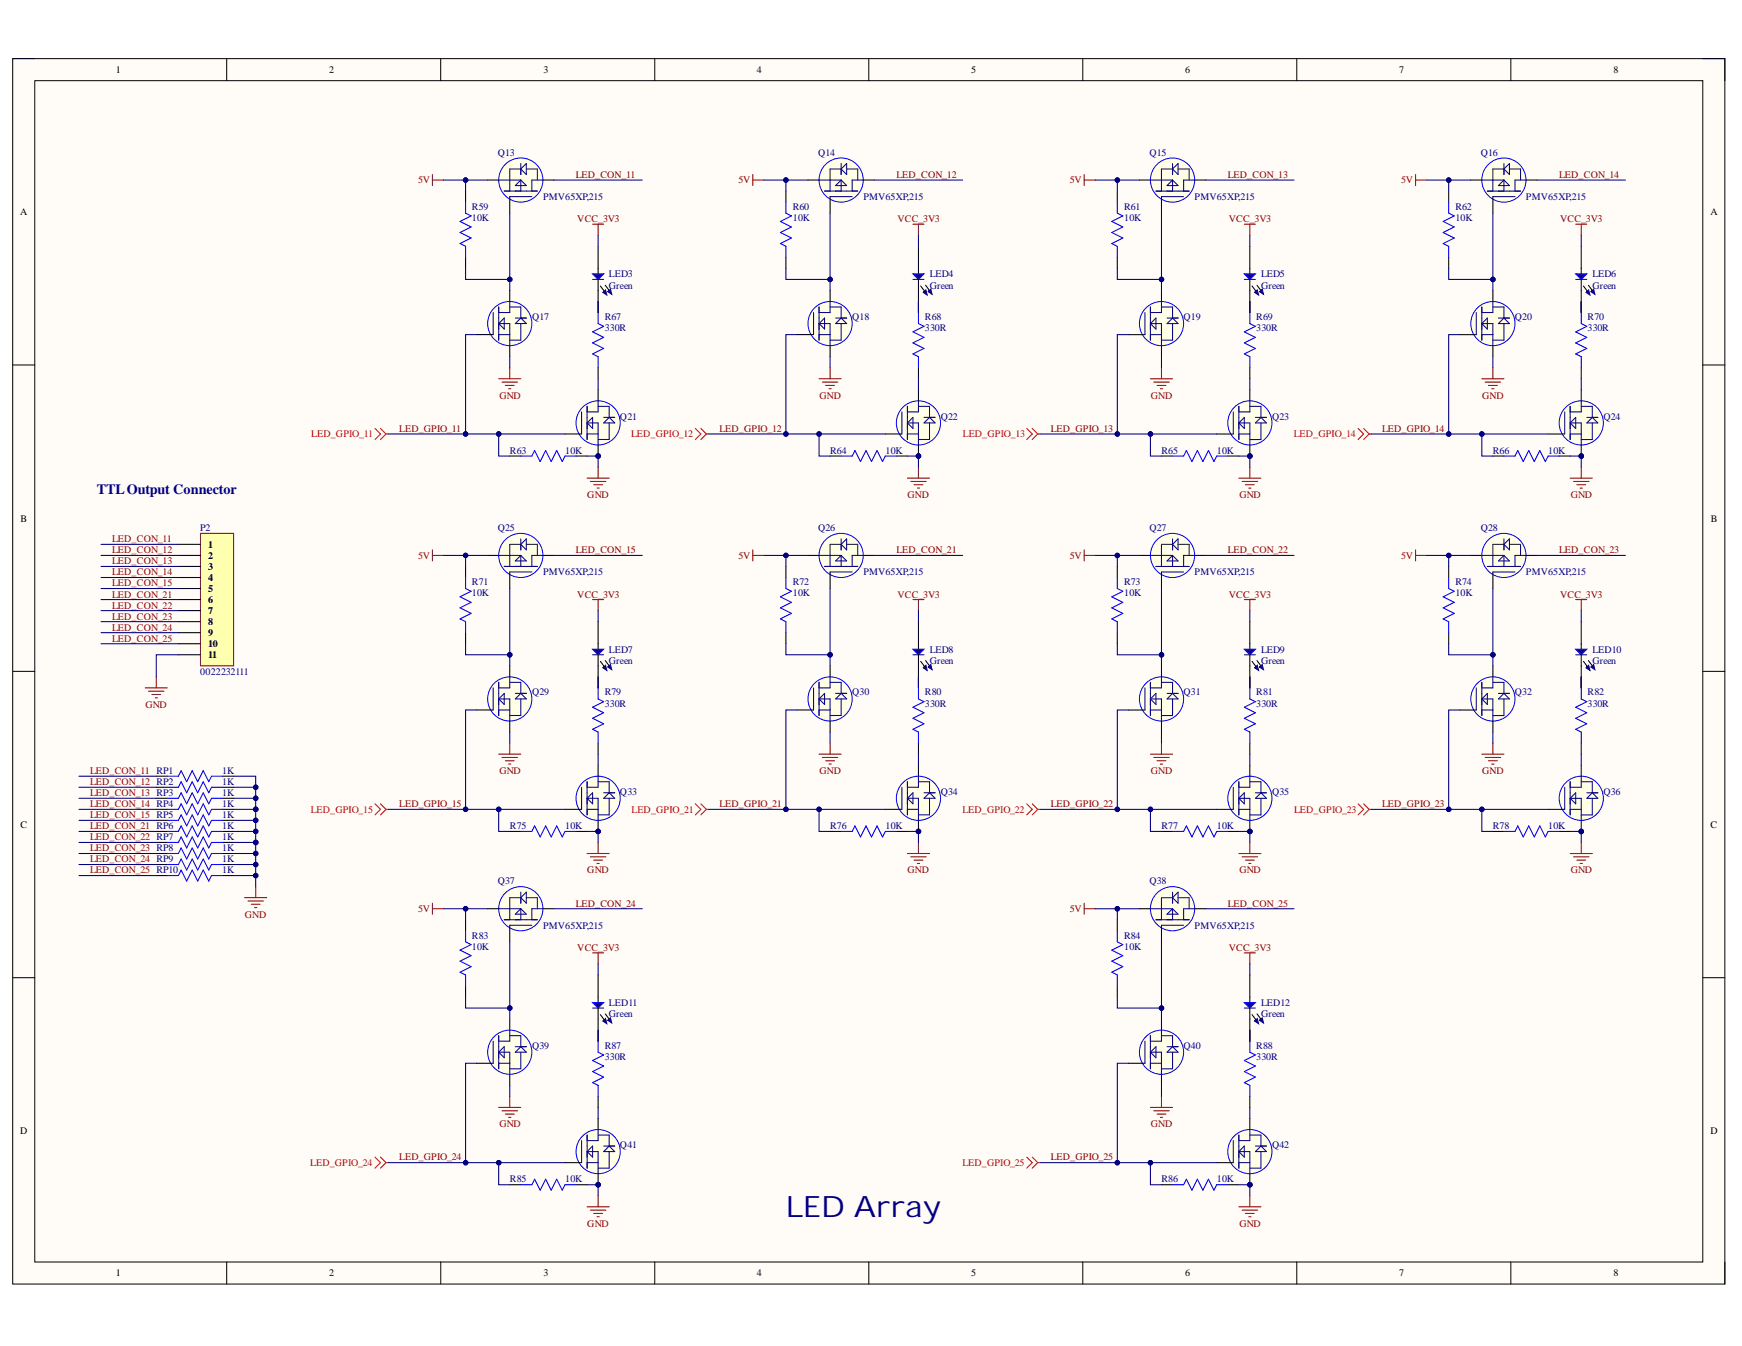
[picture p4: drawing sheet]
<svg xmlns="http://www.w3.org/2000/svg" width="279mm" height="216mm" viewBox="0 0 279 216" stroke-linecap="round" stroke-linejoin="round" font-family="sans-serif">
<defs><g id="words">
<text font-size="4.7" fill="#000080" x="126.1" y="195.2">LED Array</text>
<text font-size="2.3" fill="#000080" x="15.5" y="79.2">TTLOutput Connector</text>
<g font-size="1.6">
<text x="18.6" y="11.7">1</text>
<text x="52.8" y="11.7">2</text>
<text x="87.2" y="11.7">3</text>
<text x="121.4" y="11.7">4</text>
<text x="155.8" y="11.7">5</text>
<text x="190.1" y="11.7">6</text>
<text x="224.4" y="11.7">7</text>
<text x="258.8" y="11.7">8</text>
<text x="3.2" y="34.5">A</text>
<text x="274.3" y="34.5">A</text>
<text x="3.3" y="83.7">B</text>
<text x="274.4" y="83.7">B</text>
<text x="33.4" y="87.8">1</text>
<text x="33.4" y="89.6">2</text>
<text x="33.4" y="91.4">3</text>
<text x="33.4" y="93.1">4</text>
<text x="33.4" y="94.9">5</text>
<text x="33.4" y="96.7">6</text>
<text x="33.4" y="98.5">7</text>
<text x="33.4" y="100.2">8</text>
<text x="33.4" y="102">9</text>
<text x="33.4" y="103.8">10</text>
<text x="33.4" y="105.6">11</text>
<text x="3.3" y="132.8">C</text>
<text x="274.3" y="132.8">C</text>
<text x="3.2" y="181.9">D</text>
<text x="274.3" y="181.9">D</text>
<text x="18.6" y="204.7">1</text>
<text x="52.8" y="204.7">2</text>
<text x="87.2" y="204.7">3</text>
<text x="121.4" y="204.7">4</text>
<text x="155.8" y="204.7">5</text>
<text x="190.1" y="204.7">6</text>
<text x="224.4" y="204.7">7</text>
<text x="258.8" y="204.7">8</text>
</g>
<g font-size="1.6" fill="#800000">
<text x="67.1" y="29.4">5V</text>
<text x="92.3" y="28.5">LED_CON_11</text>
<text x="118.4" y="29.4">5V</text>
<text x="143.8" y="28.5">LED_CON_12</text>
<text x="171.6" y="29.4">5V</text>
<text x="196.9" y="28.5">LED_CON_13</text>
<text x="224.7" y="29.4">5V</text>
<text x="250.1" y="28.5">LED_CON_14</text>
<text x="92.6" y="35.6">VCC_3V3</text>
<text x="144" y="35.6">VCC_3V3</text>
<text x="197.1" y="35.6">VCC_3V3</text>
<text x="250.2" y="35.6">VCC_3V3</text>
<text x="80.1" y="63.9">GND</text>
<text x="131.5" y="63.9">GND</text>
<text x="184.6" y="63.9">GND</text>
<text x="237.7" y="63.9">GND</text>
<text x="64" y="69.2">LED_GPIO_11</text>
<text x="115.4" y="69.2">LED_GPIO_12</text>
<text x="168.5" y="69.2">LED_GPIO_13</text>
<text x="221.7" y="69.2">LED_GPIO_14</text>
<text x="94.2" y="79.9">GND</text>
<text x="145.6" y="79.9">GND</text>
<text x="198.8" y="79.9">GND</text>
<text x="251.9" y="79.9">GND</text>
<text x="18" y="88.8">LED_CON_12</text>
<text x="18" y="87">LED_CON_11</text>
<text x="67.1" y="89.6">5V</text>
<text x="92.3" y="88.8">LED_CON_15</text>
<text x="118.4" y="89.6">5V</text>
<text x="143.8" y="88.8">LED_CON_21</text>
<text x="171.6" y="89.6">5V</text>
<text x="196.9" y="88.8">LED_CON_22</text>
<text x="224.7" y="89.6">5V</text>
<text x="250.1" y="88.8">LED_CON_23</text>
<text x="18" y="90.5">LED_CON_13</text>
<text x="18" y="92.3">LED_CON_14</text>
<text x="18" y="94.1">LED_CON_15</text>
<text x="18" y="95.8">LED_CON_21</text>
<text x="92.6" y="95.8">VCC_3V3</text>
<text x="144" y="95.8">VCC_3V3</text>
<text x="197.1" y="95.8">VCC_3V3</text>
<text x="250.2" y="95.8">VCC_3V3</text>
<text x="18" y="97.6">LED_CON_22</text>
<text x="18" y="99.4">LED_CON_23</text>
<text x="18" y="101.2">LED_CON_24</text>
<text x="18" y="102.9">LED_CON_25</text>
<text x="23.3" y="113.5">GND</text>
<text x="14.4" y="125.9">LED_CON_12 RP2</text>
<text x="14.4" y="124.1">LED_CON_11 RP1</text>
<text x="80.1" y="124.1">GND</text>
<text x="131.5" y="124.1">GND</text>
<text x="184.6" y="124.1">GND</text>
<text x="237.7" y="124.1">GND</text>
<text x="14.4" y="127.7">LED_CON_13 RP3</text>
<text x="14.4" y="129.5">LED_CON_14 RP4</text>
<text x="14.4" y="131.2">LED_CON_15 RP5</text>
<text x="64" y="129.5">LED_GPIO_15</text>
<text x="115.4" y="129.5">LED_GPIO_21</text>
<text x="168.5" y="129.5">LED_GPIO_22</text>
<text x="221.7" y="129.5">LED_GPIO_23</text>
<text x="14.4" y="133">LED_CON_21 RP6</text>
<text x="14.4" y="134.8">LED_CON_22 RP7</text>
<text x="14.4" y="136.5">LED_CON_23 RP8</text>
<text x="14.4" y="138.3">LED_CON_24 RP9</text>
<text x="14.4" y="140.1">LED_CON_25 RP10</text>
<text x="94.2" y="140.1">GND</text>
<text x="145.6" y="140.1">GND</text>
<text x="198.8" y="140.1">GND</text>
<text x="251.9" y="140.1">GND</text>
<text x="39.3" y="147.2">GND</text>
<text x="67.1" y="146.3">5V</text>
<text x="92.3" y="145.4">LED_CON_24</text>
<text x="171.6" y="146.3">5V</text>
<text x="196.9" y="145.4">LED_CON_25</text>
<text x="92.6" y="152.5">VCC_3V3</text>
<text x="197.1" y="152.5">VCC_3V3</text>
<text x="80.1" y="180.8">GND</text>
<text x="184.6" y="180.8">GND</text>
<text x="64" y="186.1">LED_GPIO_24</text>
<text x="168.5" y="186.1">LED_GPIO_25</text>
<text x="94.2" y="196.8">GND</text>
<text x="198.8" y="196.8">GND</text>
</g>
<g font-size="1.6" fill="#000080">
<text x="79.8" y="25">Q13</text>
<text x="131.2" y="25">Q14</text>
<text x="184.3" y="25">Q15</text>
<text x="237.5" y="25">Q16</text>
<text x="75.7" y="33.7">R59</text>
<text x="75.7" y="35.5">10K</text>
<text x="87.1" y="32.1">PMV65XP,215</text>
<text x="127.2" y="33.7">R60</text>
<text x="127.2" y="35.5">10K</text>
<text x="138.5" y="32.1">PMV65XP,215</text>
<text x="180.3" y="33.7">R61</text>
<text x="180.3" y="35.5">10K</text>
<text x="191.6" y="32.1">PMV65XP,215</text>
<text x="233.4" y="33.7">R62</text>
<text x="233.4" y="35.5">10K</text>
<text x="244.8" y="32.1">PMV65XP,215</text>
<text x="97.7" y="46.3">Green</text>
<text x="97.7" y="44.5">LED3</text>
<text x="149.1" y="46.3">Green</text>
<text x="149.1" y="44.5">LED4</text>
<text x="202.3" y="46.3">Green</text>
<text x="202.3" y="44.5">LED5</text>
<text x="255.4" y="46.3">Green</text>
<text x="255.4" y="44.5">LED6</text>
<text x="85.3" y="51.3">Q17</text>
<text x="97" y="51.3">R67</text>
<text x="97" y="53.1">330R</text>
<text x="136.7" y="51.3">Q18</text>
<text x="148.4" y="51.3">R68</text>
<text x="148.4" y="53.1">330R</text>
<text x="189.8" y="51.3">Q19</text>
<text x="201.5" y="51.3">R69</text>
<text x="201.5" y="53.1">330R</text>
<text x="243" y="51.3">Q20</text>
<text x="254.6" y="51.3">R70</text>
<text x="254.6" y="53.1">330R</text>
<text x="99.4" y="67.3">Q21</text>
<text x="150.9" y="67.3">Q22</text>
<text x="204" y="67.3">Q23</text>
<text x="257.2" y="67.3">Q24</text>
<text x="81.8" y="72.8">R63</text>
<text x="90.7" y="72.8">10K</text>
<text x="133.1" y="72.8">R64</text>
<text x="142" y="72.8">10K</text>
<text x="186.3" y="72.8">R65</text>
<text x="195.2" y="72.8">10K</text>
<text x="239.4" y="72.8">R66</text>
<text x="248.3" y="72.8">10K</text>
<text x="32.1" y="85.2">P2</text>
<text x="79.8" y="85.2">Q25</text>
<text x="131.2" y="85.2">Q26</text>
<text x="184.3" y="85.2">Q27</text>
<text x="237.5" y="85.2">Q28</text>
<text x="75.7" y="93.9">R71</text>
<text x="75.7" y="95.7">10K</text>
<text x="87.1" y="92.3">PMV65XP,215</text>
<text x="127.2" y="93.9">R72</text>
<text x="127.2" y="95.7">10K</text>
<text x="138.5" y="92.3">PMV65XP,215</text>
<text x="180.3" y="93.9">R73</text>
<text x="180.3" y="95.7">10K</text>
<text x="191.6" y="92.3">PMV65XP,215</text>
<text x="233.4" y="93.9">R74</text>
<text x="233.4" y="95.7">10K</text>
<text x="244.8" y="92.3">PMV65XP,215</text>
<text x="97.7" y="106.5">Green</text>
<text x="97.7" y="104.7">LED7</text>
<text x="149.1" y="106.5">Green</text>
<text x="149.1" y="104.7">LED8</text>
<text x="202.3" y="106.5">Green</text>
<text x="202.3" y="104.7">LED9</text>
<text x="255.4" y="106.5">Green</text>
<text x="255.4" y="104.7">LED10</text>
<text x="32.1" y="108.3">0022232111</text>
<text x="85.3" y="111.6">Q29</text>
<text x="97" y="111.6">R79</text>
<text x="97" y="113.3">330R</text>
<text x="136.7" y="111.6">Q30</text>
<text x="148.4" y="111.6">R80</text>
<text x="148.4" y="113.3">330R</text>
<text x="189.8" y="111.6">Q31</text>
<text x="201.5" y="111.6">R81</text>
<text x="201.5" y="113.3">330R</text>
<text x="243" y="111.6">Q32</text>
<text x="254.6" y="111.6">R82</text>
<text x="254.6" y="113.3">330R</text>
<text x="35.7" y="124.1">1K</text>
<text x="35.7" y="125.9">1K</text>
<text x="35.7" y="127.7">1K</text>
<text x="35.7" y="129.5">1K</text>
<text x="35.7" y="131.2">1K</text>
<text x="99.4" y="127.5">Q33</text>
<text x="150.9" y="127.5">Q34</text>
<text x="204" y="127.5">Q35</text>
<text x="257.2" y="127.5">Q36</text>
<text x="35.7" y="133">1K</text>
<text x="35.7" y="134.8">1K</text>
<text x="35.7" y="136.5">1K</text>
<text x="81.8" y="133">R75</text>
<text x="90.7" y="133">10K</text>
<text x="133.1" y="133">R76</text>
<text x="142" y="133">10K</text>
<text x="186.3" y="133">R77</text>
<text x="195.2" y="133">10K</text>
<text x="239.4" y="133">R78</text>
<text x="248.3" y="133">10K</text>
<text x="35.7" y="138.3">1K</text>
<text x="35.7" y="140.1">1K</text>
<text x="79.8" y="141.9">Q37</text>
<text x="184.3" y="141.9">Q38</text>
<text x="87.1" y="149">PMV65XP,215</text>
<text x="191.6" y="149">PMV65XP,215</text>
<text x="75.7" y="150.6">R83</text>
<text x="75.7" y="152.3">10K</text>
<text x="180.3" y="150.6">R84</text>
<text x="180.3" y="152.3">10K</text>
<text x="97.7" y="161.4">LED11</text>
<text x="202.3" y="161.4">LED12</text>
<text x="97.7" y="163.2">Green</text>
<text x="202.3" y="163.2">Green</text>
<text x="85.3" y="168.2">Q39</text>
<text x="97" y="168.2">R87</text>
<text x="97" y="170">330R</text>
<text x="189.8" y="168.2">Q40</text>
<text x="201.5" y="168.2">R88</text>
<text x="201.5" y="170">330R</text>
<text x="99.4" y="184.2">Q41</text>
<text x="204" y="184.2">Q42</text>
<text x="81.8" y="189.7">R85</text>
<text x="90.7" y="189.7">10K</text>
<text x="186.3" y="189.7">R86</text>
<text x="195.2" y="189.7">10K</text>
</g>
<g font-size="1.6" fill="#f00">
<text x="49.9" y="70.2">LED_GPIO_11</text>
<text x="101.2" y="70.2">LED_GPIO_12</text>
<text x="154.4" y="70.2">LED_GPIO_13</text>
<text x="207.5" y="70.2">LED_GPIO_14</text>
<text x="49.8" y="130.4">LED_GPIO_15</text>
<text x="101.3" y="130.4">LED_GPIO_21</text>
<text x="154.4" y="130.4">LED_GPIO_22</text>
<text x="207.6" y="130.4">LED_GPIO_23</text>
<text x="49.8" y="187">LED_GPIO_24</text>
<text x="154.4" y="187">LED_GPIO_25</text>
</g>
</g></defs>
<path d="M2 9.4h274.6v196.6h-274.6z" fill-rule="evenodd" fill="#fffcf8"/>
<path d="M2 9.4h274.6v196.6h-274.6z" fill="none" stroke="#000" stroke-width=".16"/>
<path d="M5.6 12.9h267.5v189.5h-267.5z" fill-rule="evenodd" fill="#fffcf8"/>
<g fill="none" stroke="#000" stroke-width=".16">
<path d="M2 9.4h3.6M5.6 12.9h267.5v189.5h-267.5zM36.4 9.4v3.5M70.7 9.4v3.5M105 9.4v3.5M139.3 9.4v3.5M173.7 9.4v3.5M208 9.4v3.5M242.3 9.4v3.5M273.1 9.4h3.5v3.5M2 58.5h3.6M273.1 58.5h3.5"/>
<path d="M2 107.7h3.6M273.1 107.7h3.5M2 156.8h3.6M273.1 156.8h3.5M36.4 202.4v3.6M70.7 202.4v3.6M105 202.4v3.6M139.3 202.4v3.6M173.7 202.4v3.6M208 202.4v3.6M242.3 202.4v3.6M276.6 202.4v3.6"/>
</g>
<path d="M81.8 59v1.8M80 60.8h3.5M80.5 61.3h2.5M81.1 61.8h1.4M81.6 62.3h.3M94.2 76.7h3.5M94.7 77.2h2.5M95.2 77.8h1.4M95.8 78.3h.3M95.9 74.9v1.8" fill="none" stroke="#800000" stroke-width=".17"/>
<path d="M95.9 39.5v4.4M95.9 46.6v3.5M81.8 73.2h1.7M92.4 73.2h1.8" fill="none" stroke="#000" stroke-width=".17"/>
<path d="M83.5 73.2h1.8l.4-.9 .9 1.7 .9-1.7 .9 1.7 .9-1.7 .9 1.7 .4-.8h1.8" fill="none" stroke="#00f" stroke-width=".17"/>
<path d="M95 43.9h1.8l-.9 .9z" fill="#0c0087"/>
<path d="M95 43.9h1.8l-.9 .9z" fill="none" stroke="#00f" stroke-width=".17"/>
<path d="M95 44.8h1.8" fill="none" stroke="#11037f" stroke-width=".17"/>
<path d="M95.9 44.8v1.8M97.1 45.8l.6 .8" fill="none" stroke="#000" stroke-width=".17"/>
<path d="M97.9 46.4l.2 .8-.6-.4z" fill-rule="evenodd" fill="#0c0087"/>
<path d="M97.9 46.4l.2 .8-.6-.4z" fill="none" stroke="#0c0087" stroke-width=".16"/>
<path d="M96.7 46.9l.4-.4 .2 .8-.6-.4 .2-.2z" fill-rule="evenodd" fill="#0c0087"/>
<path d="M96.7 46.9l.4-.4 .2 .8-.6-.4 .2-.2z" fill="none" stroke="#0c0087" stroke-width=".16"/>
<path d="M95.9 48.4v1.7M95.9 59v1.8M96.3 45.9l.6 .8" fill="none" stroke="#000" stroke-width=".17"/>
<path d="M69.4 28v1.8M69.4 28.9h1.7M95 36h1.8M95.9 36v1.7M23.3 110.3h3.5M23.8 110.9h2.5M24.4 111.4h1.4M24.9 111.9h.3M25.1 108.6v1.7" fill="none" stroke="#800000" stroke-width=".17"/>
<path d="M60.1 68.7l.9 .9-.9 .9M61 68.7l.9 .9M61.9 69.6l-.9 .9M61.9 69.6h.4" fill="none" stroke="#f00" stroke-width=".17"/>
<path d="M95.9 50.1v1.8l.9 .4-1.8 .9 1.8 .9-1.8 .9 1.8 .9-1.8 .9 .9 .4v1.8" fill="none" stroke="#00f" stroke-width=".17"/>
<circle cx="83.5" cy="28.9" r="3.5" fill="#ffffe8"/>
<circle cx="83.5" cy="28.9" r="3.5" fill="none" stroke="#00f" stroke-width=".16"/>
<path d="M78.2 28.9h1.8M81.8 31.5v2.7M87.1 28.9h1.7" fill="none" stroke="#000" stroke-width=".17"/>
<path d="M80 28.9h3.5M80.9 30.6h5.3M81.8 28.9v1.7M81.8 31.5h3.5M83.5 26.2v1.8M83.5 28.9v1.7M83.5 28.9l.9 .9h-1.8zM83.5 27.1l.9-.9v1.8zM87.1 28.9h-1.8v1.7" fill="none" stroke="#0c0087" stroke-width=".17"/>
<path d="M83.5 27.1h-1.7v1.8M84.4 27.1h1.8v1.8" fill="none" stroke="#20124d" stroke-width=".17"/>
<circle cx="81.8" cy="51.9" r="3.5" fill="#ffffe8"/>
<circle cx="81.8" cy="51.9" r="3.5" fill="none" stroke="#00f" stroke-width=".16"/>
<path d="M74.7 30.6v1.8M74.7 41.3v1.7M76.4 53.7h2.7M81.8 46.6v1.8M81.8 55.4v1.8" fill="none" stroke="#000" stroke-width=".17"/>
<path d="M79.1 50.1v3.6M80 51.9h1.8v3.5M80 49.2v5.4M80 53.7h1.8M80 51.9l.9-.9v1.8zM81.8 48.4v1.7h-1.8M81.8 49.2h1.7v1.8M82.7 51.9l.8-.9 .9 .9zM82.7 51h1.7M83.5 51.9v2.7h-1.7" fill="none" stroke="#0c0087" stroke-width=".17"/>
<path d="M74.7 32.4v1.8l.9 .4-1.8 .9 1.8 .9-1.8 .9 1.8 .9-1.8 .9 .9 .4v1.8" fill="none" stroke="#00f" stroke-width=".17"/>
<circle cx="95.9" cy="73.2" r=".35" fill="#000080"/>
<circle cx="95.9" cy="73.2" r=".35" fill="none" stroke="#000080" stroke-width=".16"/>
<circle cx="95.9" cy="67.8" r="3.5" fill="#ffffe8"/>
<circle cx="95.9" cy="67.8" r="3.5" fill="none" stroke="#00f" stroke-width=".16"/>
<path d="M95.9 62.5v1.8M95.9 71.4v1.8" fill="none" stroke="#000" stroke-width=".17"/>
<circle cx="95.9" cy="73.2" r=".35" fill="#000080"/>
<circle cx="95.9" cy="73.2" r=".35" fill="none" stroke="#000080" stroke-width=".16"/>
<path d="M147.3 39.5v4.4M147.3 46.6v3.5M90.6 69.6h2.7M133.1 73.2h1.8M143.8 73.2h1.7" fill="none" stroke="#000" stroke-width=".17"/>
<path d="M93.3 66.1v3.5M94.2 67.8h1.7v3.6M94.2 65.2v5.3M94.2 69.6h1.7M94.2 67.8l.8-.8v1.7zM95.9 64.3v1.8h-1.7M95.9 65.2h1.8v1.8M96.8 67.8l.9-.8 .9 .8zM96.8 67h1.8M97.7 67.8v2.7h-1.8" fill="none" stroke="#0c0087" stroke-width=".17"/>
<path d="M133.1 59v1.8M131.4 60.8h3.5M131.9 61.3h2.5M132.4 61.8h1.4M133 62.3h.3M145.5 76.7h3.6M146.1 77.2h2.5M146.6 77.8h1.4M147.1 78.3h.4M147.3 74.9v1.8" fill="none" stroke="#800000" stroke-width=".17"/>
<path d="M134.9 73.2h1.8l.4-.9 .9 1.7 .9-1.7 .9 1.7 .9-1.7 .9 1.7 .4-.8h1.8" fill="none" stroke="#00f" stroke-width=".17"/>
<path d="M146.4 43.9h1.8l-.9 .9z" fill="#0c0087"/>
<path d="M146.4 43.9h1.8l-.9 .9z" fill="none" stroke="#00f" stroke-width=".17"/>
<path d="M146.4 44.8h1.8" fill="none" stroke="#11037f" stroke-width=".17"/>
<path d="M147.3 44.8v1.8M148.5 45.8l.6 .8" fill="none" stroke="#000" stroke-width=".17"/>
<path d="M148.9 46.8l.4-.4 .2 .8-.6-.4 .2-.2z" fill-rule="evenodd" fill="#0c0087"/>
<path d="M148.9 46.8l.4-.4 .2 .8-.6-.4 .2-.2z" fill="none" stroke="#0c0087" stroke-width=".16"/>
<path d="M148.1 46.9l.4-.4 .2 .8-.6-.4 .2-.2z" fill-rule="evenodd" fill="#0c0087"/>
<path d="M148.1 46.9l.4-.4 .2 .8-.6-.4 .2-.2z" fill="none" stroke="#0c0087" stroke-width=".16"/>
<path d="M147.3 48.4v1.7M147.3 59v1.8M147.7 45.9l.6 .8" fill="none" stroke="#000" stroke-width=".17"/>
<path d="M120.7 28v1.8M120.7 28.9h1.8M146.4 36h1.8M147.3 36v1.7" fill="none" stroke="#800000" stroke-width=".17"/>
<path d="M147.3 50.1v1.8l.9 .4-1.8 .9 1.8 .9-1.8 .9 1.8 .9-1.8 .9 .9 .4v1.8" fill="none" stroke="#00f" stroke-width=".17"/>
<circle cx="134.9" cy="28.9" r="3.5" fill="#ffffe8"/>
<circle cx="134.9" cy="28.9" r="3.5" fill="none" stroke="#00f" stroke-width=".16"/>
<path d="M129.6 28.9h1.8M133.1 31.5v2.7M138.5 28.9h1.7" fill="none" stroke="#000" stroke-width=".17"/>
<path d="M131.4 28.9h3.5M132.3 30.6h5.3M133.1 28.9v1.7M133.1 31.5h3.6M134 29.8l.9-.9 .9 .9zM134.9 26.2v1.8M134.9 28.9v1.7M134.9 27.1l.9-.9v1.8zM138.5 28.9h-1.8v1.7" fill="none" stroke="#0c0087" stroke-width=".17"/>
<path d="M134.9 27.1h-1.8v1.8M135.8 27.1h1.8v1.8" fill="none" stroke="#20124d" stroke-width=".17"/>
<circle cx="133.1" cy="51.9" r="3.5" fill="#ffffe8"/>
<circle cx="133.1" cy="51.9" r="3.5" fill="none" stroke="#00f" stroke-width=".16"/>
<path d="M126.1 30.6v1.8M126.1 41.3v1.7M127.8 53.7h2.7M133.1 46.6v1.8M133.1 55.4v1.8" fill="none" stroke="#000" stroke-width=".17"/>
<path d="M130.5 50.1v3.6M131.4 51.9h1.7v3.5M131.4 49.2v5.4M131.4 53.7h1.7M132.3 51v1.8l-.9-.9zM133.1 48.4v1.7h-1.7M133.1 49.2h1.8v1.8M134 51.9l.9-.9 .9 .9zM134 51h1.8M134.9 51.9v2.7h-1.8" fill="none" stroke="#0c0087" stroke-width=".17"/>
<path d="M126.1 32.4v1.8l.8 .4-1.7 .9 1.7 .9-1.7 .9 1.7 .9-1.7 .9 .9 .4v1.8" fill="none" stroke="#00f" stroke-width=".17"/>
<circle cx="147.3" cy="73.2" r=".35" fill="#000080"/>
<circle cx="147.3" cy="73.2" r=".35" fill="none" stroke="#000080" stroke-width=".16"/>
<circle cx="147.3" cy="67.8" r="3.5" fill="#ffffe8"/>
<circle cx="147.3" cy="67.8" r="3.5" fill="none" stroke="#00f" stroke-width=".16"/>
<path d="M147.3 62.5v1.8M147.3 71.4v1.8" fill="none" stroke="#000" stroke-width=".17"/>
<circle cx="147.3" cy="73.2" r=".35" fill="#000080"/>
<circle cx="147.3" cy="73.2" r=".35" fill="none" stroke="#000080" stroke-width=".16"/>
<path d="M200.5 39.5v4.4M200.5 46.6v3.5M142 69.6h2.7M186.3 73.2h1.8M196.9 73.2h1.8" fill="none" stroke="#000" stroke-width=".17"/>
<path d="M144.7 66.1v3.5M145.5 67.8h1.8v3.6M145.5 65.2v5.3M145.5 69.6h1.8M145.5 67.8l.9-.8v1.7zM147.3 64.3v1.8h-1.8M147.3 65.2h1.8v1.8M148.2 67.8l.9-.8 .9 .8zM148.2 67h1.8M149.1 67.8v2.7h-1.8" fill="none" stroke="#0c0087" stroke-width=".17"/>
<path d="M111.5 68.7l.9 .9-.9 .9M112.4 68.7l.9 .9M113.3 69.6l-.9 .9M113.3 69.6h.3" fill="none" stroke="#f00" stroke-width=".17"/>
<path d="M186.3 59v1.8M184.5 60.8h3.6M185.1 61.3h2.4M185.6 61.8h1.4M186.1 62.4h.4M198.7 76.7h3.5M199.2 77.2h2.5M199.8 77.8h1.4M200.3 78.3h.3M200.5 74.9v1.8" fill="none" stroke="#800000" stroke-width=".17"/>
<path d="M188.1 73.2h1.7l.5-.9 .9 1.7 .8-1.7 .9 1.7 .9-1.7 .9 1.7 .5-.8h1.7" fill="none" stroke="#00f" stroke-width=".17"/>
<path d="M199.6 43.9h1.7l-.8 .9z" fill="#0c0087"/>
<path d="M199.6 43.9h1.7l-.8 .9z" fill="none" stroke="#00f" stroke-width=".17"/>
<path d="M199.6 44.8h1.7" fill="none" stroke="#11037f" stroke-width=".17"/>
<path d="M200.5 44.8v1.8M201.6 45.8l.6 .8" fill="none" stroke="#000" stroke-width=".17"/>
<path d="M202 46.8l.4-.4 .3 .8-.7-.4 .2-.2z" fill-rule="evenodd" fill="#0c0087"/>
<path d="M202 46.8l.4-.4 .3 .8-.7-.4 .2-.2z" fill="none" stroke="#0c0087" stroke-width=".16"/>
<path d="M201.4 46.7l-.2 .2 .5-.4 .2 .8-.7-.4z" fill-rule="evenodd" fill="#0c0087"/>
<path d="M201.4 46.7l-.2 .2 .5-.4 .2 .8-.7-.4z" fill="none" stroke="#0c0087" stroke-width=".16"/>
<path d="M200.5 48.4v1.7M200.5 59v1.8M200.8 45.9l.6 .8" fill="none" stroke="#000" stroke-width=".17"/>
<path d="M173.9 28v1.8M173.9 28.9h1.8M199.6 36h1.7M200.5 36v1.7" fill="none" stroke="#800000" stroke-width=".17"/>
<path d="M200.5 50.1v1.8l.8 .4-1.7 .9 1.7 .9-1.7 .9 1.7 .9-1.7 .9 .9 .4v1.8" fill="none" stroke="#00f" stroke-width=".17"/>
<circle cx="188.1" cy="28.9" r="3.5" fill="#ffffe8"/>
<circle cx="188.1" cy="28.9" r="3.5" fill="none" stroke="#00f" stroke-width=".16"/>
<path d="M182.8 28.9h1.7M186.3 31.5v2.7M191.6 28.9h1.8" fill="none" stroke="#000" stroke-width=".17"/>
<path d="M184.5 28.9h3.6M185.4 30.7h5.3M186.3 28.9v1.8M186.3 31.5h3.5M187.2 29.8l.9-.9 .9 .9zM188.1 26.2v1.8M188.1 28.9v1.8M188.1 27.1l.9-.9v1.8zM191.6 28.9h-1.8v1.8" fill="none" stroke="#0c0087" stroke-width=".17"/>
<path d="M188.1 27.1h-1.8v1.8M189 27.1h1.7v1.8" fill="none" stroke="#20124d" stroke-width=".17"/>
<circle cx="186.3" cy="51.9" r="3.5" fill="#ffffe8"/>
<circle cx="186.3" cy="51.9" r="3.5" fill="none" stroke="#00f" stroke-width=".16"/>
<path d="M179.2 30.7v1.7M179.2 41.3v1.7M181 53.7h2.6M186.3 46.6v1.8M186.3 55.4v1.8" fill="none" stroke="#000" stroke-width=".17"/>
<path d="M183.6 50.1v3.6M184.5 51.9h1.8v3.5M184.5 49.2v5.4M184.5 53.7h1.8M184.5 51.9l.9-.9v1.8zM186.3 48.4v1.7h-1.8M186.3 49.2h1.8v1.8M187.2 51h1.8M188.1 51l.9 .9h-1.8zM188.1 51.9v2.7h-1.8" fill="none" stroke="#0c0087" stroke-width=".17"/>
<path d="M179.2 32.4v1.8l.9 .4-1.8 .9 1.8 .9-1.8 .9 1.8 .9-1.8 .9 .9 .4v1.8" fill="none" stroke="#00f" stroke-width=".17"/>
<circle cx="200.5" cy="73.2" r=".35" fill="#000080"/>
<circle cx="200.5" cy="73.2" r=".35" fill="none" stroke="#000080" stroke-width=".16"/>
<circle cx="200.5" cy="67.8" r="3.5" fill="#ffffe8"/>
<circle cx="200.5" cy="67.8" r="3.5" fill="none" stroke="#00f" stroke-width=".16"/>
<path d="M200.5 62.5v1.8M200.5 71.4v1.8" fill="none" stroke="#000" stroke-width=".17"/>
<circle cx="200.5" cy="73.2" r=".35" fill="#000080"/>
<circle cx="200.5" cy="73.2" r=".35" fill="none" stroke="#000080" stroke-width=".16"/>
<path d="M253.6 39.5v4.4M253.6 46.6v3.5M195.2 69.6h2.6M239.4 73.2h1.8M250.1 73.2h1.7" fill="none" stroke="#000" stroke-width=".17"/>
<path d="M197.8 66.1v3.5M198.7 67.8h1.8v3.6M198.7 65.2v5.3M198.7 69.6h1.8M199.6 67v1.7l-.9-.9zM200.5 64.3v1.8h-1.8M200.5 65.2h1.7v1.8M201.4 67.8l.8-.8 .9 .8zM201.4 67h1.7M202.2 67.8v2.7h-1.7" fill="none" stroke="#0c0087" stroke-width=".17"/>
<path d="M164.7 68.7l.9 .9-.9 .9M165.6 68.7l.8 .9M166.4 69.6l-.8 .9M166.4 69.6h.4" fill="none" stroke="#f00" stroke-width=".17"/>
<path d="M239.4 59v1.8M237.7 60.8h3.5M238.2 61.3h2.5M238.7 61.8h1.4M239.3 62.4h.3M251.8 76.7h3.6M252.4 77.2h2.5M252.9 77.8h1.4M253.4 78.3h.4M253.6 74.9v1.8" fill="none" stroke="#800000" stroke-width=".17"/>
<path d="M241.2 73.2h1.8l.4-.9 .9 1.7 .9-1.7 .9 1.7 .9-1.7 .9 1.7 .4-.8h1.8" fill="none" stroke="#00f" stroke-width=".17"/>
<path d="M252.7 43.9h1.8l-.9 .9z" fill="#0c0087"/>
<path d="M252.7 43.9h1.8l-.9 .9z" fill="none" stroke="#00f" stroke-width=".17"/>
<path d="M252.7 44.8h1.8" fill="none" stroke="#11037f" stroke-width=".17"/>
<path d="M253.6 44.8v1.8M254.8 45.8l.6 .8" fill="none" stroke="#000" stroke-width=".17"/>
<path d="M255.2 46.8l.4-.4 .2 .8-.6-.4 .2-.2z" fill-rule="evenodd" fill="#0c0087"/>
<path d="M255.2 46.8l.4-.4 .2 .8-.6-.4 .2-.2z" fill="none" stroke="#0c0087" stroke-width=".16"/>
<path d="M254.6 46.7l-.2 .2 .4-.4 .2 .8-.6-.4z" fill-rule="evenodd" fill="#0c0087"/>
<path d="M254.6 46.7l-.2 .2 .4-.4 .2 .8-.6-.4z" fill="none" stroke="#0c0087" stroke-width=".16"/>
<path d="M253.6 48.4v1.7M253.6 59v1.8M254 45.9l.6 .8" fill="none" stroke="#000" stroke-width=".17"/>
<path d="M227 28v1.8M227 28.9h1.8M252.7 36h1.8M253.6 36v1.7" fill="none" stroke="#800000" stroke-width=".17"/>
<path d="M253.6 50.1v1.8l.9 .4-1.8 .9 1.8 .9-1.8 .9 1.8 .9-1.8 .9 .9 .4v1.8" fill="none" stroke="#00f" stroke-width=".17"/>
<circle cx="241.2" cy="28.9" r="3.5" fill="#ffffe8"/>
<circle cx="241.2" cy="28.9" r="3.5" fill="none" stroke="#00f" stroke-width=".16"/>
<path d="M235.9 28.9h1.8M239.4 31.5v2.7M244.8 28.9h1.7" fill="none" stroke="#000" stroke-width=".17"/>
<path d="M237.7 28.9h3.5M238.6 30.7h5.3M239.4 28.9v1.8M239.4 31.5h3.6M240.3 29.8l.9-.9 .9 .9zM241.2 26.2v1.8M241.2 28.9v1.8M241.2 27.1l.9-.9v1.8zM244.8 28.9h-1.8v1.8" fill="none" stroke="#0c0087" stroke-width=".17"/>
<path d="M241.2 27.1h-1.8v1.8M242.1 27.1h1.8v1.8" fill="none" stroke="#20124d" stroke-width=".17"/>
<circle cx="239.4" cy="51.9" r="3.5" fill="#ffffe8"/>
<circle cx="239.4" cy="51.9" r="3.5" fill="none" stroke="#00f" stroke-width=".16"/>
<path d="M232.4 30.7v1.7M232.4 41.3v1.7M234.1 53.7h2.7M239.4 46.6v1.8M239.4 55.4v1.8" fill="none" stroke="#000" stroke-width=".17"/>
<path d="M236.8 50.1v3.6M237.7 51.9h1.7v3.5M237.7 49.2v5.4M237.7 53.7h1.7M237.7 51.9l.9-.9v1.8zM239.4 48.4v1.7h-1.7M239.4 49.2h1.8v1.8M240.3 51.9l.9-.9 .9 .9zM240.3 51h1.8M241.2 51.9v2.7h-1.8" fill="none" stroke="#0c0087" stroke-width=".17"/>
<path d="M232.4 32.4v1.8l.8 .4-1.7 .9 1.7 .9-1.7 .9 1.7 .9-1.7 .9 .9 .4v1.8" fill="none" stroke="#00f" stroke-width=".17"/>
<circle cx="253.6" cy="73.2" r=".35" fill="#000080"/>
<circle cx="253.6" cy="73.2" r=".35" fill="none" stroke="#000080" stroke-width=".16"/>
<circle cx="253.6" cy="67.8" r="3.5" fill="#ffffe8"/>
<circle cx="253.6" cy="67.8" r="3.5" fill="none" stroke="#00f" stroke-width=".16"/>
<path d="M253.6 62.5v1.8M253.6 71.4v1.8" fill="none" stroke="#000" stroke-width=".17"/>
<circle cx="253.6" cy="73.2" r=".35" fill="#000080"/>
<circle cx="253.6" cy="73.2" r=".35" fill="none" stroke="#000080" stroke-width=".16"/>
<path d="M248.3 69.6h2.7M95.9 99.7v4.4M95.9 106.8v3.5M81.8 133.4h1.7M92.4 133.4h1.8" fill="none" stroke="#000" stroke-width=".17"/>
<path d="M251 66.1v3.5M251.8 67.8h1.8v3.6M251.8 65.2v5.3M251.8 69.6h1.8M251.8 67.8l.9-.8v1.7zM253.6 64.3v1.8h-1.8M253.6 65.2h1.8v1.8M254.5 67h1.8M255.4 67l.9 .8h-1.8zM255.4 67.8v2.7h-1.8" fill="none" stroke="#0c0087" stroke-width=".17"/>
<path d="M217.8 68.7l.9 .9-.9 .9M218.7 68.7l.9 .9M219.6 69.6l-.9 .9M219.6 69.6h.4" fill="none" stroke="#f00" stroke-width=".17"/>
<path d="M81.8 119.2v1.8M80 121h3.5M80.5 121.5h2.5M81.1 122h1.4M81.6 122.6h.3M94.2 136.9h3.5M94.7 137.4h2.5M95.2 138h1.4M95.8 138.5h.3M95.9 135.1v1.8" fill="none" stroke="#800000" stroke-width=".17"/>
<path d="M83.5 133.4h1.8l.4-.9 .9 1.7 .9-1.7 .9 1.7 .9-1.7 .9 1.7 .4-.8h1.8" fill="none" stroke="#00f" stroke-width=".17"/>
<path d="M95 104.1h1.8l-.9 .9z" fill="#0c0087"/>
<path d="M95 104.1h1.8l-.9 .9z" fill="none" stroke="#00f" stroke-width=".17"/>
<path d="M95 105h1.8" fill="none" stroke="#11037f" stroke-width=".17"/>
<path d="M95.9 105v1.8M97.1 106l.6 .8" fill="none" stroke="#000" stroke-width=".17"/>
<path d="M97.9 106.6l.2 .8-.6-.4z" fill-rule="evenodd" fill="#0c0087"/>
<path d="M97.9 106.6l.2 .8-.6-.4z" fill="none" stroke="#0c0087" stroke-width=".16"/>
<path d="M96.9 106.9l-.2 .2 .4-.4 .2 .8-.6-.4z" fill-rule="evenodd" fill="#0c0087"/>
<path d="M96.9 106.9l-.2 .2 .4-.4 .2 .8-.6-.4z" fill="none" stroke="#0c0087" stroke-width=".16"/>
<path d="M95.9 108.6v1.7M95.9 119.2v1.8M96.3 106.1l.6 .8" fill="none" stroke="#000" stroke-width=".17"/>
<path d="M69.4 88.2v1.8M69.4 89.1h1.7M95 96.2h1.8M95.9 96.2v1.7" fill="none" stroke="#800000" stroke-width=".17"/>
<path d="M95.9 110.3v1.8l.9 .5-1.8 .8 1.8 .9-1.8 .9 1.8 .9-1.8 .9 .9 .4v1.8" fill="none" stroke="#00f" stroke-width=".17"/>
<circle cx="83.5" cy="89.1" r="3.5" fill="#ffffe8"/>
<circle cx="83.5" cy="89.1" r="3.5" fill="none" stroke="#00f" stroke-width=".16"/>
<path d="M78.2 89.1h1.8M81.8 91.7v2.7M87.1 89.1h1.7" fill="none" stroke="#000" stroke-width=".17"/>
<path d="M80 89.1h3.5M80.9 90.9h5.3M81.8 89.1v1.8M81.8 91.7h3.5M82.6 90l.9-.9 .9 .9zM83.5 86.4v1.8M83.5 89.1v1.8M83.5 87.3l.9-.9v1.8zM87.1 89.1h-1.8v1.8" fill="none" stroke="#0c0087" stroke-width=".17"/>
<path d="M83.5 87.3h-1.7v1.8M84.4 87.3h1.8v1.8" fill="none" stroke="#20124d" stroke-width=".17"/>
<circle cx="81.8" cy="112.1" r="3.5" fill="#ffffe8"/>
<circle cx="81.8" cy="112.1" r="3.5" fill="none" stroke="#00f" stroke-width=".16"/>
<path d="M74.7 90.9v1.7M74.7 101.5v1.8M76.4 113.9h2.7M81.8 106.8v1.8M81.8 115.7v1.7" fill="none" stroke="#000" stroke-width=".17"/>
<path d="M79.1 110.3v3.6M80 112.1h1.8v3.6M80 109.5v5.3M80 113.9h1.8M80 112.1l.9-.9v1.8zM81.8 108.6v1.7h-1.8M81.8 109.5h1.7v1.7M82.7 111.2h1.7M83.5 112.1v2.7h-1.7M83.5 111.2l.9 .9h-1.7z" fill="none" stroke="#0c0087" stroke-width=".17"/>
<path d="M74.7 92.6v1.8l.9 .4-1.8 .9 1.8 .9-1.8 .9 1.8 .9-1.8 .9 .9 .4v1.8" fill="none" stroke="#00f" stroke-width=".17"/>
<circle cx="95.9" cy="133.4" r=".35" fill="#000080"/>
<circle cx="95.9" cy="133.4" r=".35" fill="none" stroke="#000080" stroke-width=".16"/>
<circle cx="95.9" cy="128" r="3.5" fill="#ffffe8"/>
<circle cx="95.9" cy="128" r="3.5" fill="none" stroke="#00f" stroke-width=".16"/>
<path d="M95.9 122.7v1.8M95.9 131.6v1.8" fill="none" stroke="#000" stroke-width=".17"/>
<circle cx="95.9" cy="133.4" r=".35" fill="#000080"/>
<circle cx="95.9" cy="133.4" r=".35" fill="none" stroke="#000080" stroke-width=".16"/>
<path d="M147.3 99.7v4.4M147.3 106.8v3.5M90.6 129.8h2.7M133.1 133.4h1.8M143.8 133.4h1.7" fill="none" stroke="#000" stroke-width=".17"/>
<path d="M93.3 126.3v3.5M94.2 128h1.7v3.6M94.2 125.4v5.3M94.2 129.8h1.7M94.2 128l.8-.8v1.7zM95.9 124.5v1.8h-1.7M95.9 125.4h1.8v1.8M96.8 128l.9-.8 .9 .8zM96.8 127.2h1.8M97.7 128v2.7h-1.8" fill="none" stroke="#0c0087" stroke-width=".17"/>
<path d="M60.1 128.9l.9 .9-.9 .9M61 128.9l.9 .9M61.9 129.8l-.9 .9M61.9 129.8h.4" fill="none" stroke="#f00" stroke-width=".17"/>
<path d="M133.1 119.2v1.8M131.4 121h3.5M131.9 121.5h2.5M132.4 122h1.4M133 122.6h.3M145.5 136.9h3.6M146.1 137.4h2.5M146.6 138h1.4M147.1 138.5h.4M147.3 135.1v1.8" fill="none" stroke="#800000" stroke-width=".17"/>
<path d="M134.9 133.4h1.8l.4-.9 .9 1.7 .9-1.7 .9 1.7 .9-1.7 .9 1.7 .4-.8h1.8" fill="none" stroke="#00f" stroke-width=".17"/>
<path d="M146.4 104.1h1.8l-.9 .9z" fill="#0c0087"/>
<path d="M146.4 104.1h1.8l-.9 .9z" fill="none" stroke="#00f" stroke-width=".17"/>
<path d="M146.4 105h1.8" fill="none" stroke="#11037f" stroke-width=".17"/>
<path d="M147.3 105v1.8M148.5 106l.6 .8" fill="none" stroke="#000" stroke-width=".17"/>
<path d="M148.9 107l.4-.4 .2 .8-.6-.4 .2-.2z" fill-rule="evenodd" fill="#0c0087"/>
<path d="M148.9 107l.4-.4 .2 .8-.6-.4 .2-.2z" fill="none" stroke="#0c0087" stroke-width=".16"/>
<path d="M148.1 107.1l.4-.4 .2 .8-.6-.4 .2-.2z" fill-rule="evenodd" fill="#0c0087"/>
<path d="M148.1 107.1l.4-.4 .2 .8-.6-.4 .2-.2z" fill="none" stroke="#0c0087" stroke-width=".16"/>
<path d="M147.3 108.6v1.7M147.3 119.2v1.8M147.7 106.1l.6 .8" fill="none" stroke="#000" stroke-width=".17"/>
<path d="M120.7 88.2v1.8M120.7 89.1h1.8M146.4 96.2h1.8M147.3 96.2v1.7" fill="none" stroke="#800000" stroke-width=".17"/>
<path d="M147.3 110.3v1.8l.9 .5-1.8 .8 1.8 .9-1.8 .9 1.8 .9-1.8 .9 .9 .4v1.8" fill="none" stroke="#00f" stroke-width=".17"/>
<circle cx="134.9" cy="89.1" r="3.5" fill="#ffffe8"/>
<circle cx="134.9" cy="89.1" r="3.5" fill="none" stroke="#00f" stroke-width=".16"/>
<path d="M129.6 89.1h1.8M133.1 91.7v2.7M138.5 89.1h1.7" fill="none" stroke="#000" stroke-width=".17"/>
<path d="M131.4 89.1h3.5M132.3 90.9h5.3M133.1 89.1v1.8M133.1 91.7h3.6M134 90l.9-.9 .9 .9zM134.9 86.4v1.8M134.9 89.1v1.8M135.8 86.4v1.8l-.9-.9zM138.5 89.1h-1.8v1.8" fill="none" stroke="#0c0087" stroke-width=".17"/>
<path d="M134.9 87.3h-1.8v1.8M135.8 87.3h1.8v1.8" fill="none" stroke="#20124d" stroke-width=".17"/>
<circle cx="133.1" cy="112.1" r="3.5" fill="#ffffe8"/>
<circle cx="133.1" cy="112.1" r="3.5" fill="none" stroke="#00f" stroke-width=".16"/>
<path d="M126.1 90.9v1.7M126.1 101.5v1.8M127.8 113.9h2.7M133.1 106.8v1.8M133.1 115.7v1.7" fill="none" stroke="#000" stroke-width=".17"/>
<path d="M130.5 110.3v3.6M131.4 112.1h1.7v3.6M131.4 109.5v5.3M131.4 113.9h1.7M132.3 111.2v1.8l-.9-.9zM133.1 108.6v1.7h-1.7M133.1 109.5h1.8v1.7M134 112.1l.9-.9 .9 .9zM134 111.2h1.8M134.9 112.1v2.7h-1.8" fill="none" stroke="#0c0087" stroke-width=".17"/>
<path d="M126.1 92.6v1.8l.8 .4-1.7 .9 1.7 .9-1.7 .9 1.7 .9-1.7 .9 .9 .4v1.8" fill="none" stroke="#00f" stroke-width=".17"/>
<circle cx="147.3" cy="133.4" r=".35" fill="#000080"/>
<circle cx="147.3" cy="133.4" r=".35" fill="none" stroke="#000080" stroke-width=".16"/>
<circle cx="147.3" cy="128" r="3.5" fill="#ffffe8"/>
<circle cx="147.3" cy="128" r="3.5" fill="none" stroke="#00f" stroke-width=".16"/>
<path d="M147.3 122.7v1.8M147.3 131.6v1.8" fill="none" stroke="#000" stroke-width=".17"/>
<circle cx="147.3" cy="133.4" r=".35" fill="#000080"/>
<circle cx="147.3" cy="133.4" r=".35" fill="none" stroke="#000080" stroke-width=".16"/>
<path d="M200.5 99.7v4.4M200.5 106.8v3.5M142 129.8h2.7M186.3 133.4h1.8M196.9 133.4h1.8" fill="none" stroke="#000" stroke-width=".17"/>
<path d="M144.7 126.3v3.5M145.5 128h1.8v3.6M145.5 125.4v5.3M145.5 129.8h1.8M145.5 128l.9-.8v1.7zM147.3 124.5v1.8h-1.8M147.3 125.4h1.8v1.8M148.2 128l.9-.8 .9 .8zM148.2 127.2h1.8M149.1 128v2.7h-1.8" fill="none" stroke="#0c0087" stroke-width=".17"/>
<path d="M111.5 128.9l.9 .9-.9 .9M112.4 128.9l.9 .9M113.3 129.8l-.9 .9M113.3 129.8h.3" fill="none" stroke="#f00" stroke-width=".17"/>
<path d="M186.3 119.2v1.8M184.5 121h3.6M185.1 121.5h2.4M185.6 122h1.4M186.1 122.6h.4M198.7 136.9h3.5M199.2 137.4h2.5M199.8 138h1.4M200.3 138.5h.3M200.5 135.1v1.8" fill="none" stroke="#800000" stroke-width=".17"/>
<path d="M188.1 133.4h1.7l.5-.9 .9 1.7 .8-1.7 .9 1.7 .9-1.7 .9 1.7 .5-.8h1.7" fill="none" stroke="#00f" stroke-width=".17"/>
<path d="M199.6 104.1h1.7l-.8 .9z" fill="#0c0087"/>
<path d="M199.6 104.1h1.7l-.8 .9z" fill="none" stroke="#00f" stroke-width=".17"/>
<path d="M199.6 105h1.7" fill="none" stroke="#11037f" stroke-width=".17"/>
<path d="M200.5 105v1.8M201.6 106l.6 .8" fill="none" stroke="#000" stroke-width=".17"/>
<path d="M202 107l.4-.4 .3 .8-.7-.4 .2-.2z" fill-rule="evenodd" fill="#0c0087"/>
<path d="M202 107l.4-.4 .3 .8-.7-.4 .2-.2z" fill="none" stroke="#0c0087" stroke-width=".16"/>
<path d="M201.4 106.9l-.2 .2 .5-.4 .2 .8-.7-.4z" fill-rule="evenodd" fill="#0c0087"/>
<path d="M201.4 106.9l-.2 .2 .5-.4 .2 .8-.7-.4z" fill="none" stroke="#0c0087" stroke-width=".16"/>
<path d="M200.5 108.6v1.7M200.5 119.2v1.8M200.8 106.1l.6 .8" fill="none" stroke="#000" stroke-width=".17"/>
<path d="M173.9 88.2v1.8M173.9 89.1h1.8M199.6 96.2h1.7M200.5 96.2v1.7" fill="none" stroke="#800000" stroke-width=".17"/>
<path d="M200.5 110.3v1.8l.8 .5-1.7 .8 1.7 .9-1.7 .9 1.7 .9-1.7 .9 .9 .4v1.8" fill="none" stroke="#00f" stroke-width=".17"/>
<circle cx="188.1" cy="89.1" r="3.5" fill="#ffffe8"/>
<circle cx="188.1" cy="89.1" r="3.5" fill="none" stroke="#00f" stroke-width=".16"/>
<path d="M182.8 89.1h1.7M186.3 91.8v2.6M191.6 89.1h1.8" fill="none" stroke="#000" stroke-width=".17"/>
<path d="M184.5 89.1h3.6M185.4 90.9h5.3M186.3 89.1v1.8M186.3 91.8h3.5M187.2 90l.9-.9 .9 .9zM188.1 86.4v1.8M188.1 89.1v1.8M188.1 87.3l.9-.9v1.8zM191.6 89.1h-1.8v1.8" fill="none" stroke="#0c0087" stroke-width=".17"/>
<path d="M188.1 87.3h-1.8v1.8M189 87.3h1.7v1.8" fill="none" stroke="#20124d" stroke-width=".17"/>
<circle cx="186.3" cy="112.1" r="3.5" fill="#ffffe8"/>
<circle cx="186.3" cy="112.1" r="3.5" fill="none" stroke="#00f" stroke-width=".16"/>
<path d="M179.2 90.9v1.7M179.2 101.5v1.8M181 113.9h2.6M186.3 106.8v1.8M186.3 115.7v1.7" fill="none" stroke="#000" stroke-width=".17"/>
<path d="M183.6 110.3v3.6M184.5 112.1h1.8v3.6M184.5 109.5v5.3M184.5 113.9h1.8M184.5 112.1l.9-.9v1.8zM186.3 108.6v1.7h-1.8M186.3 109.5h1.8v1.7M187.2 111.2h1.8M188.1 111.2l.9 .9h-1.8zM188.1 112.1v2.7h-1.8" fill="none" stroke="#0c0087" stroke-width=".17"/>
<path d="M179.2 92.6v1.8l.9 .4-1.8 .9 1.8 .9-1.8 .9 1.8 .9-1.8 .9 .9 .4v1.8" fill="none" stroke="#00f" stroke-width=".17"/>
<circle cx="200.5" cy="133.4" r=".35" fill="#000080"/>
<circle cx="200.5" cy="133.4" r=".35" fill="none" stroke="#000080" stroke-width=".16"/>
<circle cx="200.5" cy="128" r="3.5" fill="#ffffe8"/>
<circle cx="200.5" cy="128" r="3.5" fill="none" stroke="#00f" stroke-width=".16"/>
<path d="M200.5 122.7v1.8M200.5 131.6v1.8" fill="none" stroke="#000" stroke-width=".17"/>
<circle cx="200.5" cy="133.4" r=".35" fill="#000080"/>
<circle cx="200.5" cy="133.4" r=".35" fill="none" stroke="#000080" stroke-width=".16"/>
<path d="M253.6 99.7v4.4M253.6 106.8v3.5M195.2 129.8h2.6M239.4 133.4h1.8M250.1 133.4h1.7" fill="none" stroke="#000" stroke-width=".17"/>
<path d="M197.8 126.3v3.5M198.7 128.1h1.8v3.5M198.7 125.4v5.3M198.7 129.8h1.8M199.6 127.2v1.7l-.9-.8zM200.5 124.5v1.8h-1.8M200.5 125.4h1.7v1.8M201.4 128.1l.8-.9 .9 .9zM201.4 127.2h1.7M202.2 128.1v2.6h-1.7" fill="none" stroke="#0c0087" stroke-width=".17"/>
<path d="M164.7 128.9l.9 .9-.9 .9M165.6 128.9l.8 .9M166.4 129.8l-.8 .9M166.4 129.8h.4" fill="none" stroke="#f00" stroke-width=".17"/>
<path d="M239.4 119.2v1.8M237.7 121h3.5M238.2 121.5h2.5M238.7 122h1.4M239.3 122.6h.3M251.8 136.9h3.6M252.4 137.4h2.5M252.9 138h1.4M253.4 138.5h.4M253.6 135.1v1.8" fill="none" stroke="#800000" stroke-width=".17"/>
<path d="M241.2 133.4h1.8l.4-.9 .9 1.7 .9-1.7 .9 1.7 .9-1.7 .9 1.7 .4-.8h1.8" fill="none" stroke="#00f" stroke-width=".17"/>
<path d="M252.7 104.1h1.8l-.9 .9z" fill="#0c0087"/>
<path d="M252.7 104.1h1.8l-.9 .9z" fill="none" stroke="#00f" stroke-width=".17"/>
<path d="M252.7 105h1.8" fill="none" stroke="#11037f" stroke-width=".17"/>
<path d="M253.6 105v1.8M254.8 106l.6 .8" fill="none" stroke="#000" stroke-width=".17"/>
<path d="M255.2 107l.4-.4 .2 .8-.6-.4 .2-.2z" fill-rule="evenodd" fill="#0c0087"/>
<path d="M255.2 107l.4-.4 .2 .8-.6-.4 .2-.2z" fill="none" stroke="#0c0087" stroke-width=".16"/>
<path d="M254.6 106.9l-.2 .2 .4-.4 .2 .8-.6-.4z" fill-rule="evenodd" fill="#0c0087"/>
<path d="M254.6 106.9l-.2 .2 .4-.4 .2 .8-.6-.4z" fill="none" stroke="#0c0087" stroke-width=".16"/>
<path d="M253.6 108.6v1.7M253.6 119.2v1.8M254 106.1l.6 .8" fill="none" stroke="#000" stroke-width=".17"/>
<path d="M227 88.2v1.8M227 89.1h1.8M252.7 96.2h1.8M253.6 96.2v1.7" fill="none" stroke="#800000" stroke-width=".17"/>
<path d="M253.6 110.3v1.8l.9 .5-1.8 .8 1.8 .9-1.8 .9 1.8 .9-1.8 .9 .9 .4v1.8" fill="none" stroke="#00f" stroke-width=".17"/>
<circle cx="241.2" cy="89.1" r="3.5" fill="#ffffe8"/>
<circle cx="241.2" cy="89.1" r="3.5" fill="none" stroke="#00f" stroke-width=".16"/>
<path d="M235.9 89.1h1.8M239.4 91.8v2.6M244.8 89.1h1.7" fill="none" stroke="#000" stroke-width=".17"/>
<path d="M237.7 89.1h3.5M238.6 90.9h5.3M239.4 89.1v1.8M239.4 91.8h3.6M240.3 90l.9-.9 .9 .9zM241.2 86.4v1.8M241.2 89.1v1.8M241.2 87.3l.9-.9v1.8zM244.8 89.1h-1.8v1.8" fill="none" stroke="#0c0087" stroke-width=".17"/>
<path d="M241.2 87.3h-1.8v1.8M242.1 87.3h1.8v1.8" fill="none" stroke="#20124d" stroke-width=".17"/>
<circle cx="239.4" cy="112.1" r="3.5" fill="#ffffe8"/>
<circle cx="239.4" cy="112.1" r="3.5" fill="none" stroke="#00f" stroke-width=".16"/>
<path d="M232.4 90.9v1.7M232.4 101.5v1.8M234.1 113.9h2.7M239.4 106.8v1.8M239.4 115.7v1.7" fill="none" stroke="#000" stroke-width=".17"/>
<path d="M236.8 110.3v3.6M237.7 112.1h1.7v3.6M237.7 109.5v5.3M237.7 113.9h1.7M237.7 112.1l.9-.9v1.8zM239.4 108.6v1.7h-1.7M239.4 109.5h1.8v1.7M240.3 112.1l.9-.9 .9 .9zM240.3 111.2h1.8M241.2 112.1v2.7h-1.8" fill="none" stroke="#0c0087" stroke-width=".17"/>
<path d="M232.4 92.6v1.8l.8 .4-1.7 .9 1.7 .9-1.7 .9 1.7 .9-1.7 .9 .9 .4v1.8" fill="none" stroke="#00f" stroke-width=".17"/>
<circle cx="253.6" cy="133.4" r=".35" fill="#000080"/>
<circle cx="253.6" cy="133.4" r=".35" fill="none" stroke="#000080" stroke-width=".16"/>
<circle cx="253.6" cy="128" r="3.5" fill="#ffffe8"/>
<circle cx="253.6" cy="128" r="3.5" fill="none" stroke="#00f" stroke-width=".16"/>
<path d="M253.6 122.7v1.8M253.6 131.6v1.8" fill="none" stroke="#000" stroke-width=".17"/>
<circle cx="253.6" cy="133.4" r=".35" fill="#000080"/>
<circle cx="253.6" cy="133.4" r=".35" fill="none" stroke="#000080" stroke-width=".16"/>
<path d="M248.3 129.8h2.7M95.9 156.4v4.4M95.9 163.5v3.5M81.8 190h1.7M92.4 190h1.8" fill="none" stroke="#000" stroke-width=".17"/>
<path d="M251 126.3v3.5M251.8 128.1h1.8v3.5M251.8 125.4v5.3M251.8 129.8h1.8M251.8 128.1l.9-.9v1.7zM253.6 124.5v1.8h-1.8M253.6 125.4h1.8v1.8M254.5 127.2h1.8M255.4 127.2l.9 .9h-1.8zM255.4 128.1v2.6h-1.8" fill="none" stroke="#0c0087" stroke-width=".17"/>
<path d="M217.8 128.9l.9 .9-.9 .9M218.7 128.9l.9 .9M219.6 129.8l-.9 .9M219.6 129.8h.4" fill="none" stroke="#f00" stroke-width=".17"/>
<path d="M80 177.6h3.5M80.5 178.2h2.5M81.1 178.7h1.4M81.6 179.2h.3M81.8 175.9v1.7M94.2 193.6h3.5M94.7 194.1h2.5M95.2 194.6h1.4M95.8 195.2h.3M95.9 191.8v1.8" fill="none" stroke="#800000" stroke-width=".17"/>
<path d="M83.5 190h1.8l.5-.9 .8 1.8 .9-1.8 .9 1.8 .9-1.8 .9 1.8 .4-.9h1.8" fill="none" stroke="#00f" stroke-width=".17"/>
<path d="M95 160.8h1.8l-.9 .9z" fill="#0c0087"/>
<path d="M95 160.8h1.8l-.9 .9z" fill="none" stroke="#00f" stroke-width=".17"/>
<path d="M95 161.7h1.8" fill="none" stroke="#11037f" stroke-width=".17"/>
<path d="M95.9 161.7v1.8M97.1 162.6l.6 .9" fill="none" stroke="#000" stroke-width=".17"/>
<path d="M97.5 163.7l.4-.4 .2 .8-.6-.4 .2-.2z" fill-rule="evenodd" fill="#0c0087"/>
<path d="M97.5 163.7l.4-.4 .2 .8-.6-.4 .2-.2z" fill="none" stroke="#0c0087" stroke-width=".16"/>
<path d="M96.9 163.6l-.2 .2 .4-.4 .2 .8-.6-.4z" fill-rule="evenodd" fill="#0c0087"/>
<path d="M96.9 163.6l-.2 .2 .4-.4 .2 .8-.6-.4z" fill="none" stroke="#0c0087" stroke-width=".16"/>
<path d="M95.9 165.2v1.8M95.9 175.9v1.7M96.3 162.7l.6 .9" fill="none" stroke="#000" stroke-width=".17"/>
<path d="M69.4 144.9v1.7M69.4 145.8h1.7M95 152.8h1.8M95.9 152.8v1.8" fill="none" stroke="#800000" stroke-width=".17"/>
<path d="M95.9 167v1.8l.9 .4-1.8 .9 1.8 .9-1.8 .9 1.8 .9-1.8 .9 .9 .4v1.8" fill="none" stroke="#00f" stroke-width=".17"/>
<circle cx="83.5" cy="145.8" r="3.5" fill="#ffffe8"/>
<circle cx="83.5" cy="145.8" r="3.5" fill="none" stroke="#00f" stroke-width=".16"/>
<path d="M78.2 145.8h1.8M81.8 148.4v2.7M87.1 145.8h1.7" fill="none" stroke="#000" stroke-width=".17"/>
<path d="M80 145.8h3.5M80.9 147.5h5.3M81.8 145.8v1.7M81.8 148.4h3.5M82.6 146.6l.9-.8 .9 .8zM83.5 143.1v1.8M83.5 145.8v1.7M83.5 144l.9-.9v1.8zM87.1 145.8h-1.8v1.7" fill="none" stroke="#0c0087" stroke-width=".17"/>
<path d="M83.5 144h-1.7v1.8M84.4 144h1.8v1.8" fill="none" stroke="#20124d" stroke-width=".17"/>
<circle cx="81.8" cy="168.8" r="3.5" fill="#ffffe8"/>
<circle cx="81.8" cy="168.8" r="3.5" fill="none" stroke="#00f" stroke-width=".16"/>
<path d="M74.7 147.5v1.8M74.7 158.2v1.7M76.4 170.5h2.7M81.8 163.5v1.7M81.8 172.3v1.8" fill="none" stroke="#000" stroke-width=".17"/>
<path d="M79.1 167v3.5M80 168.8h1.8v3.5M80 166.1v5.3M80 170.5h1.8M80 168.8l.9-.9v1.8zM81.8 165.2v1.8h-1.8M81.8 166.1h1.7v1.8M82.7 167.9h1.7M83.5 168.8v2.6h-1.7M83.5 167.9l.9 .9h-1.7z" fill="none" stroke="#0c0087" stroke-width=".17"/>
<path d="M74.7 149.3v1.8l.9 .4-1.8 .9 1.8 .9-1.8 .9 1.8 .9-1.8 .8 .9 .5v1.8" fill="none" stroke="#00f" stroke-width=".17"/>
<circle cx="95.9" cy="190" r=".35" fill="#000080"/>
<circle cx="95.9" cy="190" r=".35" fill="none" stroke="#000080" stroke-width=".16"/>
<circle cx="95.9" cy="184.7" r="3.5" fill="#ffffe8"/>
<circle cx="95.9" cy="184.7" r="3.5" fill="none" stroke="#00f" stroke-width=".16"/>
<path d="M95.9 179.4v1.8M95.9 188.3v1.7" fill="none" stroke="#000" stroke-width=".17"/>
<circle cx="95.9" cy="190" r=".35" fill="#000080"/>
<circle cx="95.9" cy="190" r=".35" fill="none" stroke="#000080" stroke-width=".16"/>
<path d="M200.5 156.4v4.4M200.5 163.5v3.5M90.6 186.5h2.7M186.3 190h1.8M196.9 190h1.8" fill="none" stroke="#000" stroke-width=".17"/>
<path d="M93.3 183v3.5M94.2 184.7h1.7v3.6M94.2 182.1v5.3M94.2 186.5h1.7M95 183.8v1.8l-.8-.9zM95.9 181.2v1.8h-1.7M95.9 182.1h1.8v1.7M96.8 183.8h1.8M97.7 183.8l.9 .9h-1.8zM97.7 184.7v2.7h-1.8" fill="none" stroke="#0c0087" stroke-width=".17"/>
<path d="M60.1 185.6l.9 .9-.9 .9M61 185.6l.9 .9M61.9 186.5l-.9 .9M61.9 186.5h.4" fill="none" stroke="#f00" stroke-width=".17"/>
<path d="M184.5 177.6h3.6M185.1 178.2h2.4M185.6 178.7h1.4M186.1 179.2h.4M186.3 175.9v1.7M198.7 193.6h3.5M199.2 194.1h2.5M199.8 194.6h1.4M200.3 195.2h.3M200.5 191.8v1.8" fill="none" stroke="#800000" stroke-width=".17"/>
<path d="M188.1 190h1.7l.5-.9 .9 1.8 .8-1.8 .9 1.8 .9-1.8 .9 1.8 .5-.9h1.7" fill="none" stroke="#00f" stroke-width=".17"/>
<path d="M199.6 160.8h1.7l-.8 .9z" fill="#0c0087"/>
<path d="M199.6 160.8h1.7l-.8 .9z" fill="none" stroke="#00f" stroke-width=".17"/>
<path d="M199.6 161.7h1.7" fill="none" stroke="#11037f" stroke-width=".17"/>
<path d="M200.5 161.7v1.8M201.6 162.6l.6 .9" fill="none" stroke="#000" stroke-width=".17"/>
<path d="M202 163.7l.4-.4 .3 .8-.7-.4 .2-.2z" fill-rule="evenodd" fill="#0c0087"/>
<path d="M202 163.7l.4-.4 .3 .8-.7-.4 .2-.2z" fill="none" stroke="#0c0087" stroke-width=".16"/>
<path d="M201.4 163.6l-.2 .2 .5-.4 .2 .8-.7-.4z" fill-rule="evenodd" fill="#0c0087"/>
<path d="M201.4 163.6l-.2 .2 .5-.4 .2 .8-.7-.4z" fill="none" stroke="#0c0087" stroke-width=".16"/>
<path d="M200.5 165.2v1.8M200.5 175.9v1.7M200.8 162.7l.6 .9" fill="none" stroke="#000" stroke-width=".17"/>
<path d="M173.9 144.9v1.7M173.9 145.8h1.8M199.6 152.8h1.7M200.5 152.8v1.8" fill="none" stroke="#800000" stroke-width=".17"/>
<path d="M200.5 167v1.8l.8 .4-1.7 .9 1.7 .9-1.7 .9 1.7 .9-1.7 .9 .9 .4v1.8" fill="none" stroke="#00f" stroke-width=".17"/>
<circle cx="188.1" cy="145.8" r="3.5" fill="#ffffe8"/>
<circle cx="188.1" cy="145.8" r="3.5" fill="none" stroke="#00f" stroke-width=".16"/>
<path d="M182.8 145.8h1.7M186.3 148.4v2.7M191.6 145.8h1.8" fill="none" stroke="#000" stroke-width=".17"/>
<path d="M184.5 145.8h3.6M185.4 147.5h5.3M186.3 145.8v1.7M186.3 148.4h3.5M187.2 146.6l.9-.8 .9 .8zM188.1 143.1v1.8M188.1 145.8v1.7M188.1 144l.9-.9v1.8zM191.6 145.8h-1.8v1.7" fill="none" stroke="#0c0087" stroke-width=".17"/>
<path d="M188.1 144h-1.8v1.8M189 144h1.7v1.8" fill="none" stroke="#20124d" stroke-width=".17"/>
<circle cx="186.3" cy="168.8" r="3.5" fill="#ffffe8"/>
<circle cx="186.3" cy="168.8" r="3.5" fill="none" stroke="#00f" stroke-width=".16"/>
<path d="M179.2 147.5v1.8M179.2 158.2v1.7M181 170.5h2.6M186.3 163.5v1.7M186.3 172.3v1.8" fill="none" stroke="#000" stroke-width=".17"/>
<path d="M183.6 167v3.5M184.5 168.8h1.8v3.5M184.5 166.1v5.3M184.5 170.5h1.8M184.5 168.8l.9-.9v1.8zM186.3 165.2v1.8h-1.8M186.3 166.1h1.8v1.8M187.2 167.9h1.8M188.1 167.9l.9 .9h-1.8zM188.1 168.8v2.6h-1.8" fill="none" stroke="#0c0087" stroke-width=".17"/>
<path d="M179.2 149.3v1.8l.9 .4-1.8 .9 1.8 .9-1.8 .9 1.8 .9-1.8 .8 .9 .5v1.8" fill="none" stroke="#00f" stroke-width=".17"/>
<circle cx="200.5" cy="190" r=".35" fill="#000080"/>
<circle cx="200.5" cy="190" r=".35" fill="none" stroke="#000080" stroke-width=".16"/>
<circle cx="200.5" cy="184.7" r="3.5" fill="#ffffe8"/>
<circle cx="200.5" cy="184.7" r="3.5" fill="none" stroke="#00f" stroke-width=".16"/>
<path d="M200.5 179.4v1.8M200.5 188.3v1.7" fill="none" stroke="#000" stroke-width=".17"/>
<circle cx="200.5" cy="190" r=".35" fill="#000080"/>
<circle cx="200.5" cy="190" r=".35" fill="none" stroke="#000080" stroke-width=".16"/>
<path d="M195.2 186.5h2.6" fill="none" stroke="#000" stroke-width=".17"/>
<path d="M197.8 183v3.5M198.7 184.7h1.8v3.6M198.7 182.1v5.3M198.7 186.5h1.8M199.6 183.8v1.8l-.9-.9zM200.5 181.2v1.8h-1.8M200.5 182.1h1.7v1.7M201.4 184.7l.8-.9 .9 .9zM201.4 183.8h1.7M202.2 184.7v2.7h-1.7" fill="none" stroke="#0c0087" stroke-width=".17"/>
<path d="M164.7 185.6l.9 .9-.9 .9M165.6 185.6l.8 .9M166.4 186.5l-.8 .9M166.4 186.5h.4" fill="none" stroke="#f00" stroke-width=".17"/>
<path d="M32.2 85.5h5.3v21.3h-5.3z" fill-rule="evenodd" fill="#ffffb0"/>
<path d="M32.2 85.5h5.3v21.3h-5.3z" fill="none" stroke="#800000" stroke-width=".16"/>
<g fill="none" stroke="#000" stroke-width=".17">
<path d="M28.6 87.3h3.6M28.6 89.1h3.6M28.6 90.9h3.6M28.6 92.6h3.6M28.6 94.4h3.6M28.6 96.2h3.6M28.6 97.9h3.6M28.6 99.7h3.6M28.6 101.5h3.6M28.6 103.3h3.6M28.6 105h3.6M25.1 124.5h1.7"/>
<path d="M25.1 126.3h1.7M25.1 128h1.7M25.1 129.8h1.7M25.1 131.6h1.7M25.1 133.4h1.7M25.1 135.1h1.7M25.1 136.9h1.7M25.1 138.7h1.7M35.7 124.5h1.8M35.7 126.3h1.8M35.7 128h1.8M35.7 129.8h1.8"/>
<path d="M35.7 131.6h1.8M35.7 133.4h1.8M35.7 135.1h1.8M35.7 136.9h1.8M35.7 138.7h1.8M25.1 140.4h1.7M35.7 140.4h1.8"/>
</g>
<path d="M26.8 124.5h1.8l.5-.9 .8 1.8 .9-1.8 .9 1.8 .9-1.8 .9 1.8 .4-.9h1.8M26.8 128h1.8l.5-.8 .8 1.7 .9-1.7 .9 1.7 .9-1.7 .9 1.7 .4-.9h1.8M26.8 131.6h1.8l.5-.9 .8 1.8 .9-1.8 .9 1.8 .9-1.8 .9 1.8 .4-.9h1.8M26.8 135.1h1.8l.5-.9 .8 1.8 .9-1.8 .9 1.8 .9-1.8 .9 1.8 .4-.9h1.8M26.8 126.3h1.8l.5-.9 .8 1.8 .9-1.8 .9 1.8 .9-1.8 .9 1.8 .4-.9h1.8M26.8 129.8h1.8l.5-.9 .8 1.8 .9-1.8 .9 1.8 .9-1.8 .9 1.8 .4-.9h1.8M26.8 133.4h1.8l.5-.9 .8 1.7 .9-1.7 .9 1.7 .9-1.7 .9 1.7 .4-.8h1.8M26.8 136.9h1.8l.5-.9 .8 1.8 .9-1.8 .9 1.8 .9-1.8 .9 1.8 .4-.9h1.8M26.8 138.7h1.8l.5-.9 .8 1.8 .9-1.8 .9 1.8 .9-1.8 .9 1.8 .4-.9h1.8M26.8 140.4h1.8l.5-.8 .8 1.7 .9-1.7 .9 1.7 .9-1.7 .9 1.7 .4-.9h1.8" fill="none" stroke="#00f" stroke-width=".17"/>
<path d="M39.2 144h3.6M39.8 144.5h2.5M40.3 145h1.4M40.8 145.6h.4M41 142.2v1.8" fill="none" stroke="#800000" stroke-width=".17"/>
<g fill="none" stroke="#000080" stroke-width=".17">
<path d="M16.2 99.7h12.4M16.2 97.9h12.4M16.2 96.2h12.4M16.2 94.4h12.4M16.2 92.6h12.4M16.2 90.9h12.4M16.2 89.1h12.4M16.2 87.3h12.4M16.2 103.3h12.4M16.2 101.5h12.4M28.6 105h-3.5v3.6M12.7 135.1h12.4"/>
<path d="M12.7 138.7h12.4M12.7 136.9h12.4M12.7 133.4h12.4M12.7 131.6h12.4M12.7 129.8h12.4M12.7 128h12.4M12.7 126.3h12.4M12.7 124.5h12.4M12.7 140.4h12.4M37.5 140.4h3.5v1.8"/>
</g>
<circle cx="41" cy="140.4" r=".35" fill="#000080"/>
<circle cx="41" cy="140.4" r=".35" fill="none" stroke="#000080" stroke-width=".16"/>
<path d="M37.5 138.7h3.5" fill="none" stroke="#000080" stroke-width=".17"/>
<circle cx="41" cy="138.7" r=".36" fill="#000080"/>
<circle cx="41" cy="138.7" r=".36" fill="none" stroke="#000080" stroke-width=".16"/>
<path d="M41 135.1v1.8h-3.5" fill="none" stroke="#000080" stroke-width=".17"/>
<circle cx="41" cy="136.9" r=".35" fill="#000080"/>
<circle cx="41" cy="136.9" r=".35" fill="none" stroke="#000080" stroke-width=".16"/>
<circle cx="41" cy="135.1" r=".35" fill="#000080"/>
<circle cx="41" cy="135.1" r=".35" fill="none" stroke="#000080" stroke-width=".16"/>
<path d="M37.5 135.1h3.5" fill="none" stroke="#000080" stroke-width=".17"/>
<circle cx="41" cy="135.1" r=".35" fill="#000080"/>
<circle cx="41" cy="135.1" r=".35" fill="none" stroke="#000080" stroke-width=".16"/>
<path d="M37.5 133.4h3.5" fill="none" stroke="#000080" stroke-width=".17"/>
<circle cx="41" cy="133.4" r=".35" fill="#000080"/>
<circle cx="41" cy="133.4" r=".35" fill="none" stroke="#000080" stroke-width=".16"/>
<path d="M41 129.8v1.8h-3.5" fill="none" stroke="#000080" stroke-width=".17"/>
<circle cx="41" cy="131.6" r=".35" fill="#000080"/>
<circle cx="41" cy="131.6" r=".35" fill="none" stroke="#000080" stroke-width=".16"/>
<circle cx="41" cy="129.8" r=".35" fill="#000080"/>
<circle cx="41" cy="129.8" r=".35" fill="none" stroke="#000080" stroke-width=".16"/>
<path d="M37.5 129.8h3.5" fill="none" stroke="#000080" stroke-width=".17"/>
<circle cx="41" cy="129.8" r=".35" fill="#000080"/>
<circle cx="41" cy="129.8" r=".35" fill="none" stroke="#000080" stroke-width=".16"/>
<path d="M37.5 128h3.5" fill="none" stroke="#000080" stroke-width=".17"/>
<circle cx="41" cy="128" r=".35" fill="#000080"/>
<circle cx="41" cy="128" r=".35" fill="none" stroke="#000080" stroke-width=".16"/>
<path d="M37.5 126.3h3.5" fill="none" stroke="#000080" stroke-width=".17"/>
<circle cx="41" cy="126.3" r=".35" fill="#000080"/>
<circle cx="41" cy="126.3" r=".35" fill="none" stroke="#000080" stroke-width=".16"/>
<path d="M37.5 124.5h3.5v5.3" fill="none" stroke="#000080" stroke-width=".17"/>
<circle cx="41" cy="129.8" r=".35" fill="#000080"/>
<circle cx="41" cy="129.8" r=".35" fill="none" stroke="#000080" stroke-width=".16"/>
<circle cx="41" cy="128" r=".35" fill="#000080"/>
<circle cx="41" cy="128" r=".35" fill="none" stroke="#000080" stroke-width=".16"/>
<circle cx="41" cy="126.3" r=".35" fill="#000080"/>
<circle cx="41" cy="126.3" r=".35" fill="none" stroke="#000080" stroke-width=".16"/>
<path d="M62.3 186.5h28.3" fill="none" stroke="#000080" stroke-width=".17"/>
<circle cx="74.7" cy="186.5" r=".35" fill="#000080"/>
<circle cx="74.7" cy="186.5" r=".35" fill="none" stroke="#000080" stroke-width=".16"/>
<circle cx="80" cy="186.5" r=".35" fill="#000080"/>
<circle cx="80" cy="186.5" r=".35" fill="none" stroke="#000080" stroke-width=".16"/>
<path d="M62.3 129.8h28.3" fill="none" stroke="#000080" stroke-width=".17"/>
<circle cx="74.7" cy="129.8" r=".35" fill="#000080"/>
<circle cx="74.7" cy="129.8" r=".35" fill="none" stroke="#000080" stroke-width=".16"/>
<circle cx="80" cy="129.8" r=".35" fill="#000080"/>
<circle cx="80" cy="129.8" r=".35" fill="none" stroke="#000080" stroke-width=".16"/>
<path d="M62.3 69.6h28.3" fill="none" stroke="#000080" stroke-width=".17"/>
<circle cx="74.7" cy="69.6" r=".35" fill="#000080"/>
<circle cx="74.7" cy="69.6" r=".35" fill="none" stroke="#000080" stroke-width=".16"/>
<circle cx="80" cy="69.6" r=".35" fill="#000080"/>
<circle cx="80" cy="69.6" r=".35" fill="none" stroke="#000080" stroke-width=".16"/>
<path d="M71.1 145.8h7.1" fill="none" stroke="#000080" stroke-width=".17"/>
<circle cx="74.7" cy="145.8" r=".35" fill="#000080"/>
<circle cx="74.7" cy="145.8" r=".35" fill="none" stroke="#000080" stroke-width=".16"/>
<path d="M71.1 89.1h7.1" fill="none" stroke="#000080" stroke-width=".17"/>
<circle cx="74.7" cy="89.1" r=".35" fill="#000080"/>
<circle cx="74.7" cy="89.1" r=".35" fill="none" stroke="#000080" stroke-width=".16"/>
<path d="M71.1 28.9h7.1" fill="none" stroke="#000080" stroke-width=".17"/>
<circle cx="74.7" cy="28.9" r=".35" fill="#000080"/>
<circle cx="74.7" cy="28.9" r=".35" fill="none" stroke="#000080" stroke-width=".16"/>
<path d="M76.4 170.5h-1.7v16" fill="none" stroke="#000080" stroke-width=".17"/>
<circle cx="74.7" cy="186.5" r=".35" fill="#000080"/>
<circle cx="74.7" cy="186.5" r=".35" fill="none" stroke="#000080" stroke-width=".16"/>
<path d="M74.7 159.9v1.8h7.1" fill="none" stroke="#000080" stroke-width=".17"/>
<circle cx="81.8" cy="161.7" r=".35" fill="#000080"/>
<circle cx="81.8" cy="161.7" r=".35" fill="none" stroke="#000080" stroke-width=".16"/>
<path d="M76.4 113.9h-1.7v15.9" fill="none" stroke="#000080" stroke-width=".17"/>
<circle cx="74.7" cy="129.8" r=".35" fill="#000080"/>
<circle cx="74.7" cy="129.8" r=".35" fill="none" stroke="#000080" stroke-width=".16"/>
<path d="M74.7 103.3v1.7h7.1" fill="none" stroke="#000080" stroke-width=".17"/>
<circle cx="81.8" cy="105" r=".36" fill="#000080"/>
<circle cx="81.8" cy="105" r=".36" fill="none" stroke="#000080" stroke-width=".16"/>
<path d="M76.4 53.7h-1.7v15.9" fill="none" stroke="#000080" stroke-width=".17"/>
<circle cx="74.7" cy="69.6" r=".35" fill="#000080"/>
<circle cx="74.7" cy="69.6" r=".35" fill="none" stroke="#000080" stroke-width=".16"/>
<path d="M74.7 43v1.8h7.1" fill="none" stroke="#000080" stroke-width=".17"/>
<circle cx="81.8" cy="44.8" r=".35" fill="#000080"/>
<circle cx="81.8" cy="44.8" r=".35" fill="none" stroke="#000080" stroke-width=".16"/>
<path d="M80 186.5v3.5h1.8" fill="none" stroke="#000080" stroke-width=".17"/>
<circle cx="80" cy="186.5" r=".35" fill="#000080"/>
<circle cx="80" cy="186.5" r=".35" fill="none" stroke="#000080" stroke-width=".16"/>
<path d="M80 129.8v3.6h1.8" fill="none" stroke="#000080" stroke-width=".17"/>
<circle cx="80" cy="129.8" r=".35" fill="#000080"/>
<circle cx="80" cy="129.8" r=".35" fill="none" stroke="#000080" stroke-width=".16"/>
<path d="M80 69.6v3.6h1.8" fill="none" stroke="#000080" stroke-width=".17"/>
<circle cx="80" cy="69.6" r=".35" fill="#000080"/>
<circle cx="80" cy="69.6" r=".35" fill="none" stroke="#000080" stroke-width=".16"/>
<path d="M88.8 28.9h14.2M88.8 89.1h14.2M88.8 145.8h14.2M94.2 190h1.7v1.8" fill="none" stroke="#000080" stroke-width=".17"/>
<circle cx="95.9" cy="190" r=".35" fill="#000080"/>
<circle cx="95.9" cy="190" r=".35" fill="none" stroke="#000080" stroke-width=".16"/>
<path d="M94.2 133.4h1.7v1.7" fill="none" stroke="#000080" stroke-width=".17"/>
<circle cx="95.9" cy="133.4" r=".35" fill="#000080"/>
<circle cx="95.9" cy="133.4" r=".35" fill="none" stroke="#000080" stroke-width=".16"/>
<path d="M94.2 73.2h1.7v1.7" fill="none" stroke="#000080" stroke-width=".17"/>
<circle cx="95.9" cy="73.2" r=".35" fill="#000080"/>
<circle cx="95.9" cy="73.2" r=".35" fill="none" stroke="#000080" stroke-width=".16"/>
<path d="M113.6 129.8h28.4" fill="none" stroke="#000080" stroke-width=".17"/>
<circle cx="126.1" cy="129.8" r=".35" fill="#000080"/>
<circle cx="126.1" cy="129.8" r=".35" fill="none" stroke="#000080" stroke-width=".16"/>
<circle cx="131.4" cy="129.8" r=".35" fill="#000080"/>
<circle cx="131.4" cy="129.8" r=".35" fill="none" stroke="#000080" stroke-width=".16"/>
<path d="M113.6 69.6h28.4" fill="none" stroke="#000080" stroke-width=".17"/>
<circle cx="126.1" cy="69.6" r=".35" fill="#000080"/>
<circle cx="126.1" cy="69.6" r=".35" fill="none" stroke="#000080" stroke-width=".16"/>
<circle cx="131.4" cy="69.6" r=".35" fill="#000080"/>
<circle cx="131.4" cy="69.6" r=".35" fill="none" stroke="#000080" stroke-width=".16"/>
<path d="M122.5 89.1h7.1" fill="none" stroke="#000080" stroke-width=".17"/>
<circle cx="126.1" cy="89.1" r=".35" fill="#000080"/>
<circle cx="126.1" cy="89.1" r=".35" fill="none" stroke="#000080" stroke-width=".16"/>
<path d="M122.5 28.9h7.1" fill="none" stroke="#000080" stroke-width=".17"/>
<circle cx="126.1" cy="28.9" r=".35" fill="#000080"/>
<circle cx="126.1" cy="28.9" r=".35" fill="none" stroke="#000080" stroke-width=".16"/>
<path d="M127.8 113.9h-1.7v15.9" fill="none" stroke="#000080" stroke-width=".17"/>
<circle cx="126.1" cy="129.8" r=".35" fill="#000080"/>
<circle cx="126.1" cy="129.8" r=".35" fill="none" stroke="#000080" stroke-width=".16"/>
<path d="M126.1 103.3v1.7h7" fill="none" stroke="#000080" stroke-width=".17"/>
<circle cx="133.1" cy="105" r=".36" fill="#000080"/>
<circle cx="133.1" cy="105" r=".36" fill="none" stroke="#000080" stroke-width=".16"/>
<path d="M127.8 53.7h-1.7v15.9" fill="none" stroke="#000080" stroke-width=".17"/>
<circle cx="126.1" cy="69.6" r=".35" fill="#000080"/>
<circle cx="126.1" cy="69.6" r=".35" fill="none" stroke="#000080" stroke-width=".16"/>
<path d="M126.1 43v1.8h7" fill="none" stroke="#000080" stroke-width=".17"/>
<circle cx="133.1" cy="44.8" r=".35" fill="#000080"/>
<circle cx="133.1" cy="44.8" r=".35" fill="none" stroke="#000080" stroke-width=".16"/>
<path d="M131.4 129.8v3.6h1.7" fill="none" stroke="#000080" stroke-width=".17"/>
<circle cx="131.4" cy="129.8" r=".35" fill="#000080"/>
<circle cx="131.4" cy="129.8" r=".35" fill="none" stroke="#000080" stroke-width=".16"/>
<path d="M131.4 69.6v3.6h1.7" fill="none" stroke="#000080" stroke-width=".17"/>
<circle cx="131.4" cy="69.6" r=".35" fill="#000080"/>
<circle cx="131.4" cy="69.6" r=".35" fill="none" stroke="#000080" stroke-width=".16"/>
<path d="M140.2 28.9h14.2M140.2 89.1h14.2M145.5 133.4h1.8v1.7" fill="none" stroke="#000080" stroke-width=".17"/>
<circle cx="147.3" cy="133.4" r=".35" fill="#000080"/>
<circle cx="147.3" cy="133.4" r=".35" fill="none" stroke="#000080" stroke-width=".16"/>
<path d="M145.5 73.2h1.8v1.7" fill="none" stroke="#000080" stroke-width=".17"/>
<circle cx="147.3" cy="73.2" r=".35" fill="#000080"/>
<circle cx="147.3" cy="73.2" r=".35" fill="none" stroke="#000080" stroke-width=".16"/>
<path d="M166.8 186.5h28.4" fill="none" stroke="#000080" stroke-width=".17"/>
<circle cx="179.2" cy="186.5" r=".35" fill="#000080"/>
<circle cx="179.2" cy="186.5" r=".35" fill="none" stroke="#000080" stroke-width=".16"/>
<circle cx="184.5" cy="186.5" r=".35" fill="#000080"/>
<circle cx="184.5" cy="186.5" r=".35" fill="none" stroke="#000080" stroke-width=".16"/>
<path d="M166.8 129.8h28.4" fill="none" stroke="#000080" stroke-width=".17"/>
<circle cx="179.2" cy="129.8" r=".35" fill="#000080"/>
<circle cx="179.2" cy="129.8" r=".35" fill="none" stroke="#000080" stroke-width=".16"/>
<circle cx="184.5" cy="129.8" r=".35" fill="#000080"/>
<circle cx="184.5" cy="129.8" r=".35" fill="none" stroke="#000080" stroke-width=".16"/>
<path d="M166.8 69.6h28.4" fill="none" stroke="#000080" stroke-width=".17"/>
<circle cx="179.2" cy="69.6" r=".35" fill="#000080"/>
<circle cx="179.2" cy="69.6" r=".35" fill="none" stroke="#000080" stroke-width=".16"/>
<circle cx="184.5" cy="69.6" r=".35" fill="#000080"/>
<circle cx="184.5" cy="69.6" r=".35" fill="none" stroke="#000080" stroke-width=".16"/>
<path d="M175.7 145.8h7.1" fill="none" stroke="#000080" stroke-width=".17"/>
<circle cx="179.2" cy="145.8" r=".35" fill="#000080"/>
<circle cx="179.2" cy="145.8" r=".35" fill="none" stroke="#000080" stroke-width=".16"/>
<path d="M175.7 89.1h7.1" fill="none" stroke="#000080" stroke-width=".17"/>
<circle cx="179.2" cy="89.1" r=".35" fill="#000080"/>
<circle cx="179.2" cy="89.1" r=".35" fill="none" stroke="#000080" stroke-width=".16"/>
<path d="M175.7 28.9h7.1" fill="none" stroke="#000080" stroke-width=".17"/>
<circle cx="179.2" cy="28.9" r=".35" fill="#000080"/>
<circle cx="179.2" cy="28.9" r=".35" fill="none" stroke="#000080" stroke-width=".16"/>
<path d="M181 170.5h-1.8v16" fill="none" stroke="#000080" stroke-width=".17"/>
<circle cx="179.2" cy="186.5" r=".35" fill="#000080"/>
<circle cx="179.2" cy="186.5" r=".35" fill="none" stroke="#000080" stroke-width=".16"/>
<path d="M179.2 159.9v1.8h7.1" fill="none" stroke="#000080" stroke-width=".17"/>
<circle cx="186.3" cy="161.7" r=".35" fill="#000080"/>
<circle cx="186.3" cy="161.7" r=".35" fill="none" stroke="#000080" stroke-width=".16"/>
<path d="M181 113.9h-1.8v15.9" fill="none" stroke="#000080" stroke-width=".17"/>
<circle cx="179.2" cy="129.8" r=".35" fill="#000080"/>
<circle cx="179.2" cy="129.8" r=".35" fill="none" stroke="#000080" stroke-width=".16"/>
<path d="M179.2 103.3v1.7h7.1" fill="none" stroke="#000080" stroke-width=".17"/>
<circle cx="186.3" cy="105" r=".36" fill="#000080"/>
<circle cx="186.3" cy="105" r=".36" fill="none" stroke="#000080" stroke-width=".16"/>
<path d="M181 53.7h-1.8v15.9" fill="none" stroke="#000080" stroke-width=".17"/>
<circle cx="179.2" cy="69.6" r=".35" fill="#000080"/>
<circle cx="179.2" cy="69.6" r=".35" fill="none" stroke="#000080" stroke-width=".16"/>
<path d="M179.2 43v1.8h7.1" fill="none" stroke="#000080" stroke-width=".17"/>
<circle cx="186.3" cy="44.8" r=".36" fill="#000080"/>
<circle cx="186.3" cy="44.8" r=".36" fill="none" stroke="#000080" stroke-width=".16"/>
<path d="M184.5 186.5v3.5h1.8" fill="none" stroke="#000080" stroke-width=".17"/>
<circle cx="184.5" cy="186.5" r=".35" fill="#000080"/>
<circle cx="184.5" cy="186.5" r=".35" fill="none" stroke="#000080" stroke-width=".16"/>
<path d="M184.5 129.8v3.6h1.8" fill="none" stroke="#000080" stroke-width=".17"/>
<circle cx="184.5" cy="129.8" r=".35" fill="#000080"/>
<circle cx="184.5" cy="129.8" r=".35" fill="none" stroke="#000080" stroke-width=".16"/>
<path d="M184.5 69.6v3.6h1.8" fill="none" stroke="#000080" stroke-width=".17"/>
<circle cx="184.5" cy="69.6" r=".35" fill="#000080"/>
<circle cx="184.5" cy="69.6" r=".35" fill="none" stroke="#000080" stroke-width=".16"/>
<path d="M193.4 28.9h14.1M193.4 89.1h14.1M193.4 145.8h14.1M198.7 190h1.8v1.8" fill="none" stroke="#000080" stroke-width=".17"/>
<circle cx="200.5" cy="190" r=".35" fill="#000080"/>
<circle cx="200.5" cy="190" r=".35" fill="none" stroke="#000080" stroke-width=".16"/>
<path d="M198.7 133.4h1.8v1.7" fill="none" stroke="#000080" stroke-width=".17"/>
<circle cx="200.5" cy="133.4" r=".35" fill="#000080"/>
<circle cx="200.5" cy="133.4" r=".35" fill="none" stroke="#000080" stroke-width=".16"/>
<path d="M198.7 73.2h1.8v1.7" fill="none" stroke="#000080" stroke-width=".17"/>
<circle cx="200.5" cy="73.2" r=".35" fill="#000080"/>
<circle cx="200.5" cy="73.2" r=".35" fill="none" stroke="#000080" stroke-width=".16"/>
<path d="M220 129.8h28.3" fill="none" stroke="#000080" stroke-width=".17"/>
<circle cx="232.4" cy="129.8" r=".35" fill="#000080"/>
<circle cx="232.4" cy="129.8" r=".35" fill="none" stroke="#000080" stroke-width=".16"/>
<circle cx="237.7" cy="129.8" r=".35" fill="#000080"/>
<circle cx="237.7" cy="129.8" r=".35" fill="none" stroke="#000080" stroke-width=".16"/>
<path d="M220 69.6h28.3" fill="none" stroke="#000080" stroke-width=".17"/>
<circle cx="232.4" cy="69.6" r=".35" fill="#000080"/>
<circle cx="232.4" cy="69.6" r=".35" fill="none" stroke="#000080" stroke-width=".16"/>
<circle cx="237.7" cy="69.6" r=".35" fill="#000080"/>
<circle cx="237.7" cy="69.6" r=".35" fill="none" stroke="#000080" stroke-width=".16"/>
<path d="M228.8 89.1h7.1" fill="none" stroke="#000080" stroke-width=".17"/>
<circle cx="232.4" cy="89.1" r=".35" fill="#000080"/>
<circle cx="232.4" cy="89.1" r=".35" fill="none" stroke="#000080" stroke-width=".16"/>
<path d="M228.8 28.9h7.1" fill="none" stroke="#000080" stroke-width=".17"/>
<circle cx="232.4" cy="28.9" r=".35" fill="#000080"/>
<circle cx="232.4" cy="28.9" r=".35" fill="none" stroke="#000080" stroke-width=".16"/>
<path d="M234.1 113.9h-1.7v15.9" fill="none" stroke="#000080" stroke-width=".17"/>
<circle cx="232.4" cy="129.8" r=".35" fill="#000080"/>
<circle cx="232.4" cy="129.8" r=".35" fill="none" stroke="#000080" stroke-width=".16"/>
<path d="M232.4 103.3v1.7h7" fill="none" stroke="#000080" stroke-width=".17"/>
<circle cx="239.4" cy="105" r=".36" fill="#000080"/>
<circle cx="239.4" cy="105" r=".36" fill="none" stroke="#000080" stroke-width=".16"/>
<path d="M234.1 53.7h-1.7v15.9" fill="none" stroke="#000080" stroke-width=".17"/>
<circle cx="232.4" cy="69.6" r=".35" fill="#000080"/>
<circle cx="232.4" cy="69.6" r=".35" fill="none" stroke="#000080" stroke-width=".16"/>
<path d="M232.4 43v1.8h7" fill="none" stroke="#000080" stroke-width=".17"/>
<circle cx="239.4" cy="44.8" r=".36" fill="#000080"/>
<circle cx="239.4" cy="44.8" r=".36" fill="none" stroke="#000080" stroke-width=".16"/>
<path d="M237.7 129.8v3.6h1.7" fill="none" stroke="#000080" stroke-width=".17"/>
<circle cx="237.7" cy="129.8" r=".35" fill="#000080"/>
<circle cx="237.7" cy="129.8" r=".35" fill="none" stroke="#000080" stroke-width=".16"/>
<path d="M237.7 69.6v3.6h1.7" fill="none" stroke="#000080" stroke-width=".17"/>
<circle cx="237.7" cy="69.6" r=".35" fill="#000080"/>
<circle cx="237.7" cy="69.6" r=".35" fill="none" stroke="#000080" stroke-width=".16"/>
<path d="M246.5 28.9h14.2M246.5 89.1h14.2M251.8 133.4h1.8v1.7" fill="none" stroke="#000080" stroke-width=".17"/>
<circle cx="253.6" cy="133.4" r=".35" fill="#000080"/>
<circle cx="253.6" cy="133.4" r=".35" fill="none" stroke="#000080" stroke-width=".16"/>
<path d="M251.8 73.2h1.8v1.7" fill="none" stroke="#000080" stroke-width=".17"/>
<circle cx="253.6" cy="73.2" r=".35" fill="#000080"/>
<circle cx="253.6" cy="73.2" r=".35" fill="none" stroke="#000080" stroke-width=".16"/>
<path d="M41 136.9v3.5" fill="none" stroke="#000080" stroke-width=".17"/>
<circle cx="41" cy="140.4" r=".35" fill="#000080"/>
<circle cx="41" cy="140.4" r=".35" fill="none" stroke="#000080" stroke-width=".16"/>
<circle cx="41" cy="138.7" r=".36" fill="#000080"/>
<circle cx="41" cy="138.7" r=".36" fill="none" stroke="#000080" stroke-width=".16"/>
<circle cx="41" cy="136.9" r=".35" fill="#000080"/>
<circle cx="41" cy="136.9" r=".35" fill="none" stroke="#000080" stroke-width=".16"/>
<path d="M41 131.6v3.5" fill="none" stroke="#000080" stroke-width=".17"/>
<circle cx="41" cy="135.1" r=".35" fill="#000080"/>
<circle cx="41" cy="135.1" r=".35" fill="none" stroke="#000080" stroke-width=".16"/>
<circle cx="41" cy="133.4" r=".35" fill="#000080"/>
<circle cx="41" cy="133.4" r=".35" fill="none" stroke="#000080" stroke-width=".16"/>
<circle cx="41" cy="131.6" r=".35" fill="#000080"/>
<circle cx="41" cy="131.6" r=".35" fill="none" stroke="#000080" stroke-width=".16"/>
<path d="M74.7 145.8v1.7" fill="none" stroke="#000080" stroke-width=".17"/>
<circle cx="74.7" cy="145.8" r=".35" fill="#000080"/>
<circle cx="74.7" cy="145.8" r=".35" fill="none" stroke="#000080" stroke-width=".16"/>
<path d="M74.7 89.1v1.8" fill="none" stroke="#000080" stroke-width=".17"/>
<circle cx="74.7" cy="89.1" r=".35" fill="#000080"/>
<circle cx="74.7" cy="89.1" r=".35" fill="none" stroke="#000080" stroke-width=".16"/>
<path d="M74.7 28.9v1.7" fill="none" stroke="#000080" stroke-width=".17"/>
<circle cx="74.7" cy="28.9" r=".35" fill="#000080"/>
<circle cx="74.7" cy="28.9" r=".35" fill="none" stroke="#000080" stroke-width=".16"/>
<path d="M81.8 151.1v12.4M81.8 174.1v1.8" fill="none" stroke="#000080" stroke-width=".17"/>
<circle cx="81.8" cy="161.7" r=".35" fill="#000080"/>
<circle cx="81.8" cy="161.7" r=".35" fill="none" stroke="#000080" stroke-width=".16"/>
<path d="M81.8 94.4v12.4M81.8 117.4v1.8" fill="none" stroke="#000080" stroke-width=".17"/>
<circle cx="81.8" cy="105" r=".36" fill="#000080"/>
<circle cx="81.8" cy="105" r=".36" fill="none" stroke="#000080" stroke-width=".16"/>
<path d="M81.8 34.2v12.4M81.8 57.2v1.8" fill="none" stroke="#000080" stroke-width=".17"/>
<circle cx="81.8" cy="44.8" r=".35" fill="#000080"/>
<circle cx="81.8" cy="44.8" r=".35" fill="none" stroke="#000080" stroke-width=".16"/>
<path d="M95.9 37.7v1.8M95.9 48.4v1.7M95.9 60.8v1.7M95.9 97.9v1.8M126.1 89.1v1.8M95.9 108.6v1.7M95.9 121v1.7M95.9 154.6v1.8M95.9 165.2v1.8M95.9 177.6v1.8" fill="none" stroke="#000080" stroke-width=".17"/>
<circle cx="126.1" cy="89.1" r=".35" fill="#000080"/>
<circle cx="126.1" cy="89.1" r=".35" fill="none" stroke="#000080" stroke-width=".16"/>
<path d="M126.1 28.9v1.7" fill="none" stroke="#000080" stroke-width=".17"/>
<circle cx="126.1" cy="28.9" r=".35" fill="#000080"/>
<circle cx="126.1" cy="28.9" r=".35" fill="none" stroke="#000080" stroke-width=".16"/>
<path d="M133.1 94.4v12.4M133.1 117.4v1.8" fill="none" stroke="#000080" stroke-width=".17"/>
<circle cx="133.1" cy="105" r=".36" fill="#000080"/>
<circle cx="133.1" cy="105" r=".36" fill="none" stroke="#000080" stroke-width=".16"/>
<path d="M133.1 34.2v12.4M133.1 57.2v1.8" fill="none" stroke="#000080" stroke-width=".17"/>
<circle cx="133.1" cy="44.8" r=".35" fill="#000080"/>
<circle cx="133.1" cy="44.8" r=".35" fill="none" stroke="#000080" stroke-width=".16"/>
<path d="M147.3 37.7v1.8M147.3 48.4v1.7M147.3 60.8v1.7M147.3 97.9v1.8M147.3 108.6v1.7M147.3 121v1.7M179.2 145.8v1.7" fill="none" stroke="#000080" stroke-width=".17"/>
<circle cx="179.2" cy="145.8" r=".35" fill="#000080"/>
<circle cx="179.2" cy="145.8" r=".35" fill="none" stroke="#000080" stroke-width=".16"/>
<path d="M179.2 89.1v1.8" fill="none" stroke="#000080" stroke-width=".17"/>
<circle cx="179.2" cy="89.1" r=".35" fill="#000080"/>
<circle cx="179.2" cy="89.1" r=".35" fill="none" stroke="#000080" stroke-width=".16"/>
<path d="M179.2 28.9v1.8" fill="none" stroke="#000080" stroke-width=".17"/>
<circle cx="179.2" cy="28.9" r=".35" fill="#000080"/>
<circle cx="179.2" cy="28.9" r=".35" fill="none" stroke="#000080" stroke-width=".16"/>
<path d="M186.3 151.1v12.4M186.3 174.1v1.8" fill="none" stroke="#000080" stroke-width=".17"/>
<circle cx="186.3" cy="161.7" r=".35" fill="#000080"/>
<circle cx="186.3" cy="161.7" r=".35" fill="none" stroke="#000080" stroke-width=".16"/>
<path d="M186.3 94.4v12.4M186.3 117.4v1.8" fill="none" stroke="#000080" stroke-width=".17"/>
<circle cx="186.3" cy="105" r=".36" fill="#000080"/>
<circle cx="186.3" cy="105" r=".36" fill="none" stroke="#000080" stroke-width=".16"/>
<path d="M186.3 34.2v12.4M186.3 57.2v1.8" fill="none" stroke="#000080" stroke-width=".17"/>
<circle cx="186.3" cy="44.8" r=".36" fill="#000080"/>
<circle cx="186.3" cy="44.8" r=".36" fill="none" stroke="#000080" stroke-width=".16"/>
<path d="M200.5 37.7v1.8M200.5 48.4v1.7M200.5 60.8v1.7M200.5 97.9v1.8M232.4 89.1v1.8M200.5 108.6v1.7M200.5 121v1.7M200.5 154.6v1.8M200.5 165.2v1.8M200.5 177.6v1.8" fill="none" stroke="#000080" stroke-width=".17"/>
<circle cx="232.4" cy="89.1" r=".35" fill="#000080"/>
<circle cx="232.4" cy="89.1" r=".35" fill="none" stroke="#000080" stroke-width=".16"/>
<path d="M232.4 28.9v1.8" fill="none" stroke="#000080" stroke-width=".17"/>
<circle cx="232.4" cy="28.9" r=".35" fill="#000080"/>
<circle cx="232.4" cy="28.9" r=".35" fill="none" stroke="#000080" stroke-width=".16"/>
<path d="M239.4 94.4v12.4M239.4 117.4v1.8" fill="none" stroke="#000080" stroke-width=".17"/>
<circle cx="239.4" cy="105" r=".36" fill="#000080"/>
<circle cx="239.4" cy="105" r=".36" fill="none" stroke="#000080" stroke-width=".16"/>
<path d="M239.4 34.2v12.4M239.4 57.2v1.8" fill="none" stroke="#000080" stroke-width=".17"/>
<circle cx="239.4" cy="44.8" r=".36" fill="#000080"/>
<circle cx="239.4" cy="44.8" r=".36" fill="none" stroke="#000080" stroke-width=".16"/>
<path d="M253.6 37.7v1.8M253.6 48.4v1.7M253.6 60.8v1.7M253.6 97.9v1.8M253.6 108.6v1.7M253.6 121v1.7" fill="none" stroke="#000080" stroke-width=".17"/>
<use href="#words"/>
</svg>
